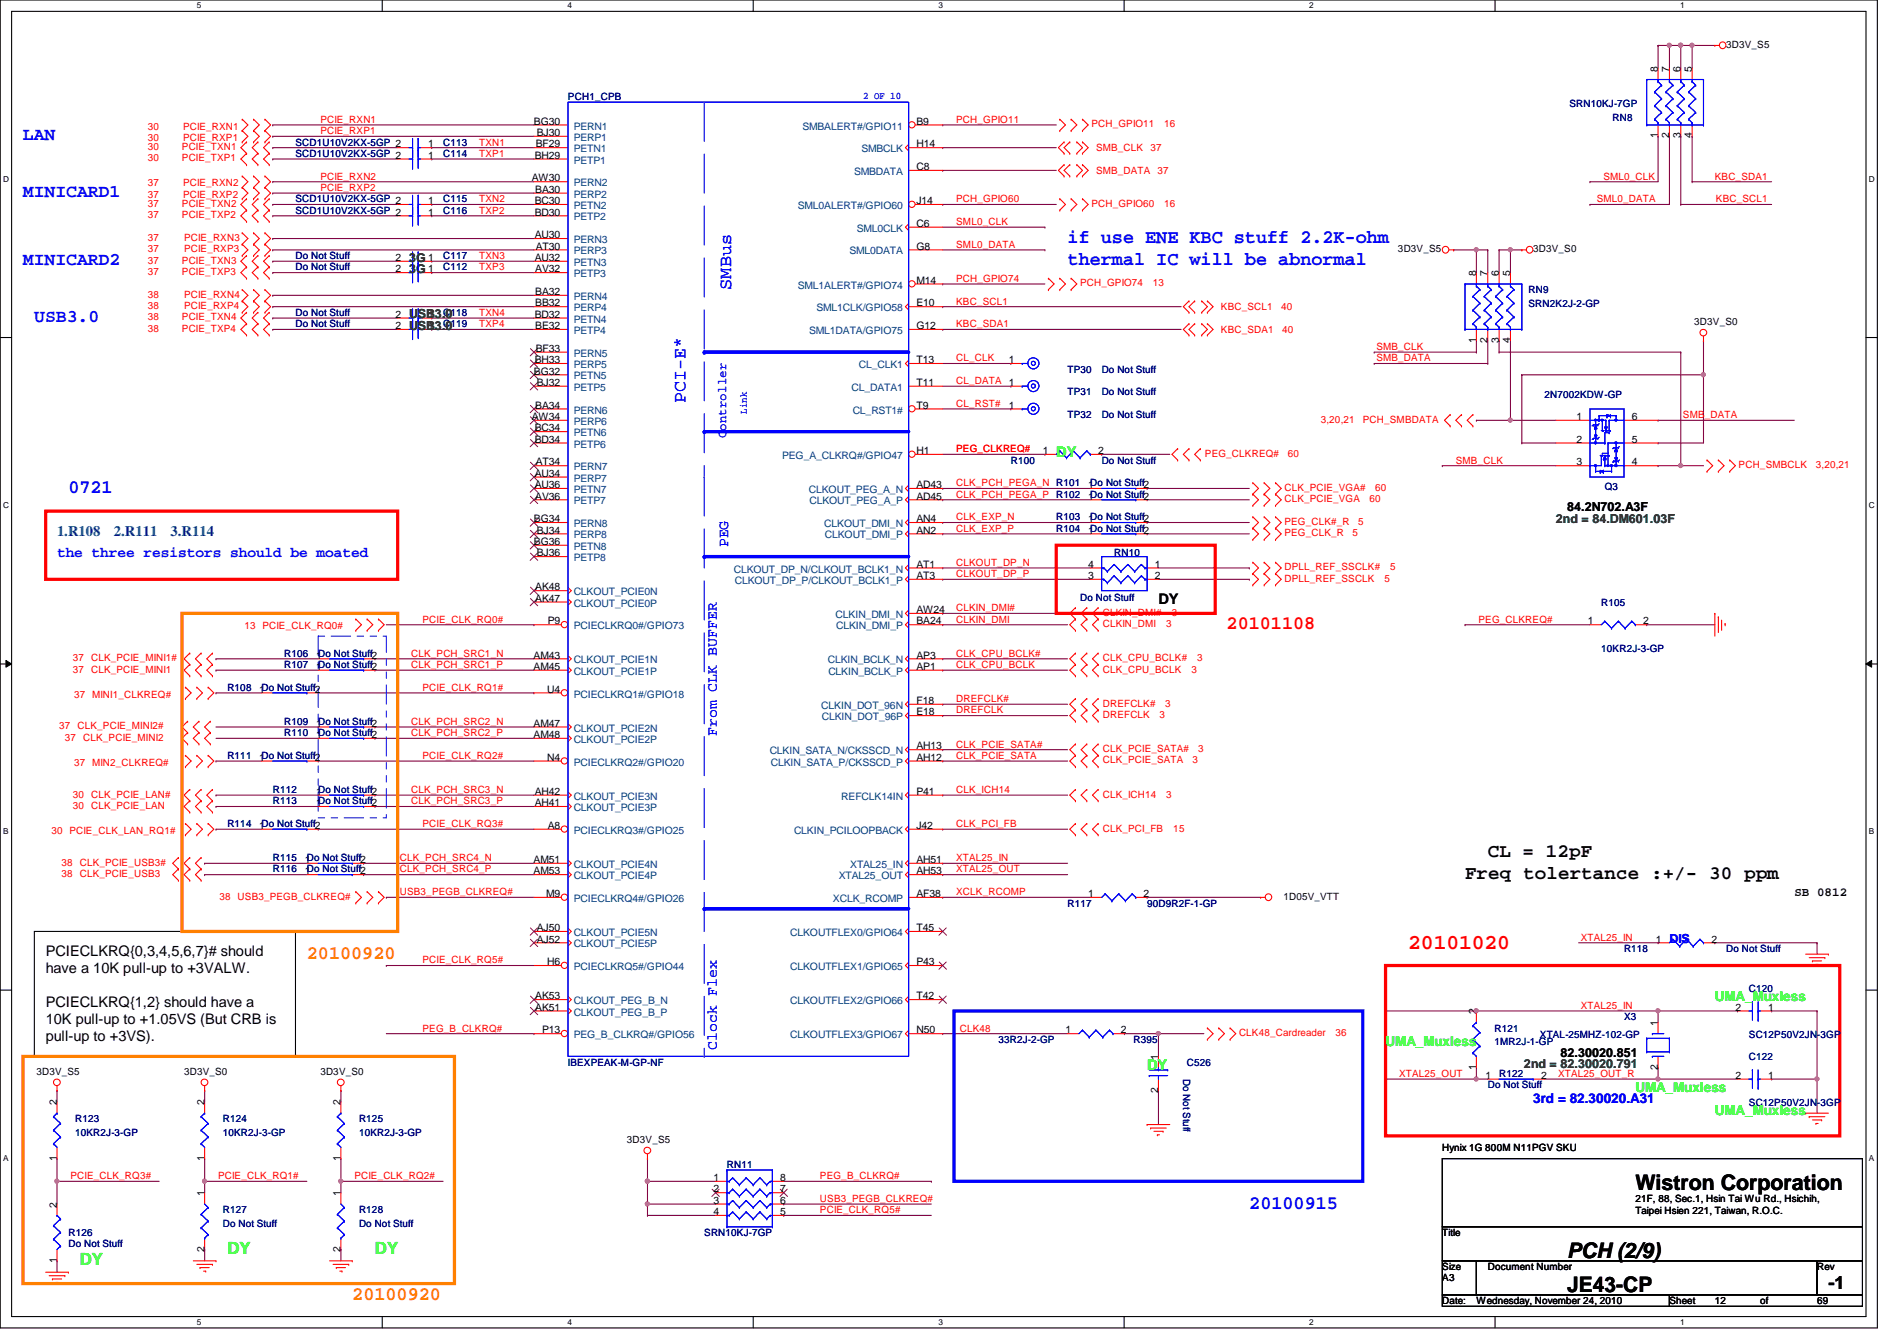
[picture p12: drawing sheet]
<svg xmlns="http://www.w3.org/2000/svg" width="297mm" height="210mm" viewBox="0 0 297 210" stroke-linecap="round" stroke-linejoin="round" font-family="sans-serif">
<defs><g id="words">
<text font-size="3.3" fill="#f00" x="220.5" y="148.5">20101020</text>
<g font-size="3.3">
<text x="256.1" y="186.3">Wistron Corporation</text>
<text x="245.4" y="196.8">PCH (2/9)</text>
<text x="245.4" y="202.3">JE43-CP</text>
</g>
<g font-size="3" fill="#00f">
<text x="167.2" y="38.1">if use ENE KBC stuff 2.2K-ohm</text>
<text x="167.2" y="41.4">thermal IC will be abnormal</text>
<text x="10.7" y="77.2">0721</text>
<text x="195.6" y="189.2">20100915</text>
</g>
<text font-size="3" fill="#f00" x="192.1" y="98.5">20101108</text>
<g font-size="3">
<text x="229.4" y="137.6">Freq tolertance :+/- 30 ppm</text>
<text x="233" y="134.1">CL = 12pF</text>
</g>
<g font-size="3" fill="#ff8000">
<text x="48" y="150.1">20100920</text>
<text x="55.2" y="203.4">20100920</text>
</g>
<g font-size="2.8" fill="#00f">
<text x="3.6" y="21.9">LAN</text>
<text x="3.6" y="30.8">MINICARD1</text>
<text x="3.6" y="41.5">MINICARD2</text>
<text x="114.5" y="45.3" transform="rotate(-90 114.5 45.3)">SMBus</text>
<text x="5.4" y="50.4">USB3.0</text>
<text x="107.4" y="63.1" transform="rotate(-90 107.4 63.1)">PCI-E*</text>
</g>
<text font-size="2.8" x="286.3" y="201.8">-1</text>
<g font-size="2.6" fill="#0f0">
<text x="12.5" y="198">DY</text>
<text x="35.6" y="196.2">DY</text>
<text x="58.7" y="196.2">DY</text>
</g>
<g font-size="2.3" fill="#0f0">
<text x="165.4" y="71.5">DY</text>
<text x="179.6" y="167.5">DY</text>
</g>
<g font-size="2.3" fill="#004080">
<text x="8.9" y="83.9">1.R108</text>
<text x="17.8" y="83.9">2.R111</text>
<text x="26.7" y="83.9">3.R114</text>
</g>
<g font-size="2.3" fill="#00f">
<text x="8.9" y="87.2">the three resistors should be moated</text>
<text x="114" y="85.7" transform="rotate(-90 114 85.7)">PEG</text>
<text x="112.2" y="115.2" transform="rotate(-90 112.2 115.2)">From CLK BUFFER</text>
<text x="112.2" y="164.3" transform="rotate(-90 112.2 164.3)">Clock Flex</text>
</g>
<g font-size="2.3">
<text x="181.4" y="94.6">DY</text>
<text x="7.2" y="149.6">PCIECLKRQ{0,3,4,5,6,7}# should</text>
<text x="7.2" y="152.3">have a 10K pull-up to +3VALW.</text>
<text x="7.2" y="157.6">PCIECLKRQ{1,2} should have a</text>
<text x="7.2" y="160.3">10K pull-up to +1.05VS (But CRB is</text>
<text x="7.2" y="163">pull-up to +3VS).</text>
</g>
<g font-size="2.1" fill="#0f0">
<text x="268.5" y="156.7">UMA_Muxless</text>
<text x="217" y="163.8">UMA_Muxless</text>
<text x="256.1" y="170.9">UMA_Muxless</text>
<text x="268.5" y="174.5">UMA_Muxless</text>
</g>
<text font-size="2.1" fill="#00f" x="240.1" y="172.7">3rd = 82.30020.A31</text>
<g font-size="1.9" fill="#008000">
<text x="64" y="40.9">3G</text>
<text x="64" y="42.7">3G</text>
<text x="64" y="49.8">USB3.0</text>
<text x="64" y="51.6">USB3.0</text>
<text x="243.6" y="81.8">2nd = 84.DM601.03F</text>
<text x="238.6" y="167.2">2nd = 82.30020.791</text>
</g>
<g font-size="1.9" fill="#00f">
<text x="113.7" y="68.6" transform="rotate(-90 113.7 68.6)">Controller</text>
<text x="261.4" y="147.6">DIS</text>
</g>
<g font-size="1.9">
<text x="245.4" y="80.1">84.2N702.A3F</text>
<text x="281" y="140.3">SB 0812</text>
<text x="244.3" y="165.4">82.30020.851</text>
</g>
<g font-size="1.6">
<text x="259.6" y="11.2" transform="rotate(-90 259.6 11.2)">8</text>
<text x="261.4" y="11.2" transform="rotate(-90 261.4 11.2)">7</text>
<text x="263.1" y="11.2" transform="rotate(-90 263.1 11.2)">6</text>
<text x="264.9" y="11.2" transform="rotate(-90 264.9 11.2)">5</text>
<text x="270.3" y="7.5">3D3V_S5</text>
<text x="67.1" y="23.1">1</text>
<text x="83.6" y="19.5">BG30</text>
<text x="83.9" y="23.1">BF29</text>
<text x="84.1" y="21.3">BJ30</text>
<text x="143.5" y="19.5">B9</text>
<text x="143.5" y="23.1">H14</text>
<text x="259.6" y="21.7" transform="rotate(-90 259.6 21.7)">1</text>
<text x="261.4" y="21.7" transform="rotate(-90 261.4 21.7)">2</text>
<text x="263.1" y="21.7" transform="rotate(-90 263.1 21.7)">3</text>
<text x="264.9" y="21.7" transform="rotate(-90 264.9 21.7)">4</text>
<text x="67.1" y="24.8">1</text>
<text x="83.3" y="28.4">AW30</text>
<text x="83.7" y="24.8">BH29</text>
<text x="143.5" y="26.6">C8</text>
<text x="67.1" y="33.7">1</text>
<text x="67.1" y="32">1</text>
<text x="83.7" y="32">BC30</text>
<text x="83.7" y="33.7">BD30</text>
<text x="83.8" y="30.2">BA30</text>
<text x="143.5" y="35.5">C6</text>
<text x="143.5" y="32">J14</text>
<text x="61.9" y="40.9">2</text>
<text x="67.1" y="40.9">1</text>
<text x="83.7" y="37.3">AU30</text>
<text x="83.7" y="40.9">AU32</text>
<text x="83.9" y="39.1">AT30</text>
<text x="143.5" y="39.1">G8</text>
<text x="218.9" y="39.5">3D3V_S5</text>
<text x="240.1" y="39.5">3D3V_S0</text>
<text x="61.9" y="42.6">2</text>
<text x="67.1" y="42.6">1</text>
<text x="83.8" y="46.2">BA32</text>
<text x="83.8" y="48">BB32</text>
<text x="83.8" y="42.6">AV32</text>
<text x="143.5" y="44.4">M14</text>
<text x="143.5" y="48">E10</text>
<text x="231.1" y="43.2" transform="rotate(-90 231.1 43.2)">8</text>
<text x="232.9" y="43.2" transform="rotate(-90 232.9 43.2)">7</text>
<text x="234.7" y="43.2" transform="rotate(-90 234.7 43.2)">6</text>
<text x="236.5" y="43.2" transform="rotate(-90 236.5 43.2)">5</text>
<text x="61.9" y="49.7">2</text>
<text x="61.9" y="51.5">2</text>
<text x="67.1" y="49.7">1</text>
<text x="67.1" y="51.5">1</text>
<text x="83.7" y="49.7">BD32</text>
<text x="83.8" y="51.5">BE32</text>
<text x="143.5" y="51.5">G12</text>
<text x="231.1" y="53.7" transform="rotate(-90 231.1 53.7)">1</text>
<text x="232.9" y="53.7" transform="rotate(-90 232.9 53.7)">2</text>
<text x="234.7" y="53.7" transform="rotate(-90 234.7 53.7)">3</text>
<text x="236.5" y="53.7" transform="rotate(-90 236.5 53.7)">4</text>
<text x="265.3" y="50.9">3D3V_S0</text>
<text x="83.6" y="58.6">BG32</text>
<text x="83.7" y="56.9">BH33</text>
<text x="83.9" y="55.1">BF33</text>
<text x="143.5" y="56.9">T13</text>
<text x="157.9" y="56.9">1</text>
<text x="83.3" y="65.7">AW34</text>
<text x="83.8" y="64">BA34</text>
<text x="84.1" y="60.4">BJ32</text>
<text x="143.5" y="60.4">T11</text>
<text x="143.5" y="64">T9</text>
<text x="157.9" y="64">1</text>
<text x="246.8" y="65.7">1</text>
<text x="255.5" y="65.7">6</text>
<text x="83.7" y="67.5">BC34</text>
<text x="83.7" y="69.3">BD34</text>
<text x="143.5" y="71.1">H1</text>
<text x="163.3" y="71.1">1</text>
<text x="172" y="71.1">2</text>
<text x="246.8" y="69.3">2</text>
<text x="255.5" y="69.3">5</text>
<text x="83.7" y="74.6">AU34</text>
<text x="83.7" y="76.4">AU36</text>
<text x="83.9" y="72.9">AT34</text>
<text x="143.5" y="76.4">AD43</text>
<text x="170.4" y="76.4">1Do Not Stuff2</text>
<text x="246.8" y="72.9">3</text>
<text x="255.5" y="72.9">4</text>
<text x="83.6" y="81.7">BG34</text>
<text x="83.8" y="78.2">AV36</text>
<text x="84.1" y="83.5">BJ34</text>
<text x="143.5" y="78.2">AD45</text>
<text x="143.5" y="81.7">AN4</text>
<text x="143.5" y="83.5">AN2</text>
<text x="170.4" y="81.7">1Do Not Stuff2</text>
<text x="170.4" y="83.5">1Do Not Stuff2</text>
<text x="170.4" y="78.2">1Do Not Stuff2</text>
<text x="83.6" y="85.3">BG36</text>
<text x="84.1" y="87.1">BJ36</text>
<text x="143.5" y="88.9">AT1</text>
<text x="170.4" y="88.9">4</text>
<text x="180.8" y="88.9">1</text>
<text x="83.8" y="92.4">AK48</text>
<text x="83.8" y="94.2">AK47</text>
<text x="143.5" y="96">AW24</text>
<text x="143.5" y="90.6">AT3</text>
<text x="170.4" y="90.6">3</text>
<text x="180.8" y="90.6">2</text>
<text x="85.8" y="97.7">P9</text>
<text x="143.5" y="97.7">BA24</text>
<text x="248.6" y="97.7">1</text>
<text x="257.3" y="97.7">2</text>
<text x="49.5" y="103.1">1Do Not Stuff2</text>
<text x="49.5" y="104.9">1Do Not Stuff2</text>
<text x="83.6" y="103.1">AM43</text>
<text x="83.6" y="104.9">AM45</text>
<text x="143.5" y="103.1">AP3</text>
<text x="143.5" y="104.9">AP1</text>
<text x="40.6" y="108.4">1Do Not Stuff2</text>
<text x="49.5" y="113.7">1Do Not Stuff2</text>
<text x="83.6" y="113.7">AM47</text>
<text x="85.7" y="108.4">U4</text>
<text x="143.5" y="110.2">F18</text>
<text x="143.5" y="112">E18</text>
<text x="40.6" y="119.1">1Do Not Stuff2</text>
<text x="49.5" y="115.5">1Do Not Stuff2</text>
<text x="83.6" y="115.5">AM48</text>
<text x="85.7" y="119.1">N4</text>
<text x="143.5" y="117.3">AH13</text>
<text x="143.5" y="119.1">AH12</text>
<text x="49.5" y="124.4">1Do Not Stuff2</text>
<text x="83.7" y="124.4">AH42</text>
<text x="143.5" y="124.4">P41</text>
<text x="40.6" y="129.8">1Do Not Stuff2</text>
<text x="49.5" y="126.2">1Do Not Stuff2</text>
<text x="83.7" y="126.2">AH41</text>
<text x="85.8" y="129.8">A8</text>
<text x="143.5" y="129.8">J42</text>
<text x="47.7" y="136.9">1Do Not Stuff2</text>
<text x="47.7" y="135.1">1Do Not Stuff2</text>
<text x="83.6" y="135.1">AM51</text>
<text x="83.6" y="136.9">AM53</text>
<text x="143.5" y="135.1">AH51</text>
<text x="143.5" y="136.9">AH53</text>
<text x="85.5" y="140.4">M9</text>
<text x="143.5" y="140.4">AF38</text>
<text x="170.4" y="140.4">1</text>
<text x="179.1" y="140.4">2</text>
<text x="201" y="140.8">1D05V_VTT</text>
<text x="84.1" y="145.8">AJ50</text>
<text x="84.1" y="147.5">AJ52</text>
<text x="143.5" y="145.8">T45</text>
<text x="259.3" y="147.5">1</text>
<text x="268" y="147.5">2</text>
<text x="85.7" y="151.1">H6</text>
<text x="143.5" y="151.1">P43</text>
<text x="83.8" y="158.2">AK51</text>
<text x="83.8" y="156.4">AK53</text>
<text x="84.9" y="161.8">P13</text>
<text x="143.5" y="156.4">T42</text>
<text x="143.5" y="161.8">N50</text>
<text x="166.8" y="161.8">1</text>
<text x="175.5" y="161.8">2</text>
<text x="231.1" y="158.8" transform="rotate(-90 231.1 158.8)">2</text>
<text x="259.6" y="160.6" transform="rotate(-90 259.6 160.6)">1</text>
<text x="271.7" y="158.2">2</text>
<text x="276.9" y="158.2">1</text>
<text x="181.4" y="165.9" transform="rotate(-90 181.4 165.9)">1</text>
<text x="231.1" y="167.5" transform="rotate(-90 231.1 167.5)">1</text>
<text x="259.6" y="167.5" transform="rotate(-90 259.6 167.5)">2</text>
<text x="5.7" y="168.2">3D3V_S5</text>
<text x="8.9" y="173" transform="rotate(-90 8.9 173)">2</text>
<text x="28.8" y="168.2">3D3V_S0</text>
<text x="32" y="173" transform="rotate(-90 32 173)">2</text>
<text x="50.2" y="168.2">3D3V_S0</text>
<text x="53.3" y="173" transform="rotate(-90 53.3 173)">2</text>
<text x="181.4" y="171" transform="rotate(-90 181.4 171)">2</text>
<text x="232.6" y="168.9">1</text>
<text x="241.3" y="168.9">2</text>
<text x="271.7" y="168.9">2</text>
<text x="276.9" y="168.9">1</text>
<text x="98.2" y="178.9">3D3V_S5</text>
<text x="8.9" y="181.7" transform="rotate(-90 8.9 181.7)">1</text>
<text x="32" y="181.7" transform="rotate(-90 32 181.7)">1</text>
<text x="53.3" y="181.7" transform="rotate(-90 53.3 181.7)">1</text>
<text x="111.7" y="184.9">1</text>
<text x="122.2" y="184.9">8</text>
<text x="225.8" y="180.1">Hynix 1G 800M N11PGV SKU</text>
<text x="8.9" y="189" transform="rotate(-90 8.9 189)">2</text>
<text x="32" y="187.2" transform="rotate(-90 32 187.2)">1</text>
<text x="53.3" y="187.2" transform="rotate(-90 53.3 187.2)">1</text>
<text x="111.7" y="186.6">2</text>
<text x="111.7" y="188.4">3</text>
<text x="111.7" y="190.2">4</text>
<text x="122.2" y="190.2">5</text>
<text x="122.2" y="188.4">6</text>
<text x="122.2" y="186.6">7</text>
<text x="256.1" y="188.1">21F, 88, Sec.1, Hsin Tai Wu Rd., Hsichih,</text>
<text x="256.1" y="189.9">Taipei Hsien 221, Taiwan, R.O.C.</text>
<text x="8.9" y="197.7" transform="rotate(-90 8.9 197.7)">1</text>
<text x="32" y="195.9" transform="rotate(-90 32 195.9)">2</text>
<text x="53.3" y="195.9" transform="rotate(-90 53.3 195.9)">2</text>
<text x="225.8" y="193.5">Title</text>
<text x="225.8" y="198.8">Size</text>
<text x="225.8" y="200.6">A3</text>
<text x="233" y="198.8">Document Number</text>
<text x="284.5" y="198.8">Rev</text>
<text x="225.8" y="204.1">Date:</text>
<text x="231.2" y="204.1">Wednesday, November 24, 2010</text>
<text x="261.4" y="204.1">Sheet</text>
<text x="268.5" y="204.1">12</text>
<text x="275.6" y="204.1">of</text>
<text x="284.5" y="204.1">69</text>
</g>
<g font-size="1.6" fill="#000080">
<text x="88.9" y="15.7">PCH1_CPB</text>
<text x="245.7" y="16.7">SRN10KJ-7GP</text>
<text x="46.3" y="22.8">SCD1U10V2KX-5GP 2</text>
<text x="69.4" y="22.8">C113</text>
<text x="252.5" y="18.9">RN8</text>
<text x="46.3" y="24.6">SCD1U10V2KX-5GP 2</text>
<text x="69.4" y="24.6">C114</text>
<text x="46.3" y="33.4">SCD1U10V2KX-5GP 2</text>
<text x="46.3" y="31.7">SCD1U10V2KX-5GP 2</text>
<text x="69.4" y="33.4">C116</text>
<text x="69.4" y="31.7">C115</text>
<text x="46.3" y="40.6">Do Not Stuff</text>
<text x="69.4" y="40.6">C117</text>
<text x="46.3" y="42.3">Do Not Stuff</text>
<text x="69.4" y="42.3">C112</text>
<text x="239.3" y="45.9">RN9</text>
<text x="46.3" y="49.4">Do Not Stuff</text>
<text x="46.3" y="51.2">Do Not Stuff</text>
<text x="69.4" y="49.4">C118</text>
<text x="69.4" y="51.2">C119</text>
<text x="239.3" y="48">SRN2K2J-2-GP</text>
<text x="167.2" y="58.3">TP30</text>
<text x="172.5" y="58.3">Do Not Stuff</text>
<text x="167.2" y="61.9">TP31</text>
<text x="167.2" y="65.4">TP32</text>
<text x="172.5" y="61.9">Do Not Stuff</text>
<text x="172.5" y="65.4">Do Not Stuff</text>
<text x="241.8" y="62.2">2N7002KDW-GP</text>
<text x="158.3" y="72.6">R100</text>
<text x="165.4" y="77.9">R102</text>
<text x="172.5" y="72.6">Do Not Stuff</text>
<text x="251.3" y="76.7">Q3</text>
<text x="165.4" y="81.4">R103</text>
<text x="165.4" y="83.2">R104</text>
<text x="174.5" y="87">RN10</text>
<text x="169.1" y="94.1">Do Not Stuff</text>
<text x="250.7" y="94.8">R105</text>
<text x="44.5" y="102.8">R106</text>
<text x="44.5" y="104.6">R107</text>
<text x="250.7" y="102.1">10KR2J-3-GP</text>
<text x="35.6" y="108.1">R108</text>
<text x="44.5" y="113.5">R109</text>
<text x="35.6" y="118.8">R111</text>
<text x="44.5" y="115.2">R110</text>
<text x="42.7" y="125.9">R113</text>
<text x="42.7" y="124.1">R112</text>
<text x="35.6" y="129.5">R114</text>
<text x="42.7" y="136.6">R116</text>
<text x="42.7" y="134.8">R115</text>
<text x="167.2" y="141.9">R117</text>
<text x="179.6" y="141.9">90D9R2F-1-GP</text>
<text x="254.3" y="149">R118</text>
<text x="270.3" y="149">Do Not Stuff</text>
<text x="273.9" y="155.2">C120</text>
<text x="234" y="161.5">R121</text>
<text x="254.3" y="159.7">X3</text>
<text x="88.9" y="166.8">IBEXPEAK-M-GP-NF</text>
<text x="156.3" y="163.2">33R2J-2-GP</text>
<text x="177.5" y="163.2">R395</text>
<text x="185.8" y="166.8">C526</text>
<text x="234" y="163.6">1MR2J-1-GP</text>
<text x="241.1" y="162.5">XTAL-25MHZ-102-GP</text>
<text x="273.9" y="162.5">SC12P50V2JN-3GP</text>
<text x="273.9" y="165.9">C122</text>
<text x="185.2" y="168.9" transform="rotate(90 185.2 168.9)">Do Not Stuff</text>
<text x="233" y="170.3">Do Not Stuff</text>
<text x="234.7" y="168.6">R122</text>
<text x="273.9" y="173.2">SC12P50V2JN-3GP</text>
<text x="11.8" y="175.7">R123</text>
<text x="11.8" y="177.8">10KR2J-3-GP</text>
<text x="34.9" y="175.7">R124</text>
<text x="34.9" y="177.8">10KR2J-3-GP</text>
<text x="56.2" y="175.7">R125</text>
<text x="56.2" y="177.8">10KR2J-3-GP</text>
<text x="113.8" y="182.8">RN11</text>
<text x="34.9" y="189.9">R127</text>
<text x="56.2" y="189.9">R128</text>
<text x="10.7" y="193.5">R126</text>
<text x="10.7" y="195.2">Do Not Stuff</text>
<text x="34.9" y="192">Do Not Stuff</text>
<text x="56.2" y="192">Do Not Stuff</text>
<text x="110.3" y="193.5">SRN10KJ-7GP</text>
</g>
<g font-size="1.6" fill="#00f">
<text x="135.2" y="15.5">2 OF 10</text>
<text x="117" y="64.7" transform="rotate(-90 117 64.7)">Link</text>
</g>
<g font-size="1.6" fill="#f00">
<text x="23.2" y="22.1">30</text>
<text x="23.2" y="20.3">30</text>
<text x="23.2" y="23.5">30</text>
<text x="28.5" y="23.5">PCIE_TXN1</text>
<text x="28.7" y="22.1">PCIE_RXP1</text>
<text x="28.7" y="20.3">PCIE_RXN1</text>
<text x="50.2" y="19.2">PCIE_RXN1</text>
<text x="50.2" y="21">PCIE_RXP1</text>
<text x="75.1" y="22.8">TXN1</text>
<text x="149.7" y="19.2">PCH_GPIO11</text>
<text x="170.9" y="19.9">PCH_GPIO11</text>
<text x="171.6" y="23.7">SMB_CLK</text>
<text x="180.2" y="23.7">37</text>
<text x="182.3" y="19.9">16</text>
<text x="23.2" y="29.2">37</text>
<text x="23.2" y="25.3">30</text>
<text x="28.5" y="25.3">PCIE_TXP1</text>
<text x="28.7" y="29.2">PCIE_RXN2</text>
<text x="50.2" y="28.1">PCIE_RXN2</text>
<text x="50.2" y="29.9">PCIE_RXP2</text>
<text x="75.1" y="24.6">TXP1</text>
<text x="171.6" y="27.2">SMB_DATA 37</text>
<text x="251.1" y="28.1">SML0_CLK</text>
<text x="268.5" y="28.1">KBC_SDA1</text>
<text x="23.2" y="30.9">37</text>
<text x="23.2" y="32.4">37</text>
<text x="23.2" y="34.2">37</text>
<text x="28.5" y="32.4">PCIE_TXN2</text>
<text x="28.5" y="34.2">PCIE_TXP2</text>
<text x="28.7" y="30.9">PCIE_RXP2</text>
<text x="75.1" y="33.4">TXP2</text>
<text x="75.1" y="31.7">TXN2</text>
<text x="149.7" y="31.7">PCH_GPIO60</text>
<text x="149.7" y="35.2">SML0_CLK</text>
<text x="170.9" y="32.4">PCH_GPIO60</text>
<text x="182.3" y="32.4">16</text>
<text x="250" y="31.7">SML0_DATA</text>
<text x="268.7" y="31.7">KBC_SCL1</text>
<text x="23.2" y="37.7">37</text>
<text x="23.2" y="39.5">37</text>
<text x="23.2" y="41.3">37</text>
<text x="28.5" y="41.3">PCIE_TXN3</text>
<text x="28.8" y="37.7">PCIE_RXN3</text>
<text x="28.8" y="39.5">PCIE_RXP3</text>
<text x="75.1" y="40.6">TXN3</text>
<text x="149.7" y="38.8">SML0_DATA</text>
<text x="23.2" y="46.6">38</text>
<text x="23.2" y="43.1">37</text>
<text x="28.5" y="43.1">PCIE_TXP3</text>
<text x="28.8" y="46.6">PCIE_RXN4</text>
<text x="75.1" y="42.3">TXP3</text>
<text x="149.7" y="44.1">PCH_GPIO74</text>
<text x="149.7" y="47.7">KBC_SCL1</text>
<text x="169.1" y="44.8">PCH_GPIO74</text>
<text x="180.5" y="44.8">13</text>
<text x="23.2" y="48.4">38</text>
<text x="23.2" y="50.2">38</text>
<text x="23.2" y="51.9">38</text>
<text x="28.5" y="50.2">PCIE_TXN4</text>
<text x="28.5" y="51.9">PCIE_TXP4</text>
<text x="28.8" y="48.4">PCIE_RXP4</text>
<text x="75.1" y="51.2">TXP4</text>
<text x="75.1" y="49.4">TXN4</text>
<text x="149.7" y="51.2">KBC_SDA1</text>
<text x="191.2" y="48.6">KBC_SCL1</text>
<text x="191.2" y="52.1">KBC_SDA1</text>
<text x="200.6" y="48.6">40</text>
<text x="200.8" y="52.1">40</text>
<text x="149.7" y="56.6">CL_CLK</text>
<text x="215.5" y="56.6">SMB_DATA</text>
<text x="215.5" y="54.8">SMB_CLK</text>
<text x="149.7" y="60.1">CL_DATA 1</text>
<text x="149.7" y="63.7">CL_RST#</text>
<text x="263.5" y="65.4">SMB_DATA</text>
<text x="149.7" y="70.8">PEG_CLKREQ#</text>
<text x="188.7" y="71.5">PEG_CLKREQ#</text>
<text x="201.7" y="71.5">60</text>
<text x="206.8" y="66.2">3,20,21</text>
<text x="213.4" y="66.2">PCH_SMBDATA</text>
<text x="149.7" y="76.1">CLK_PCH_PEGA_N R101</text>
<text x="149.7" y="77.9">CLK_PCH_PEGA_P</text>
<text x="201.1" y="76.8">CLK_PCIE_VGA#</text>
<text x="215.3" y="76.8">60</text>
<text x="228" y="72.6">SMB_CLK</text>
<text x="272.2" y="73.3">PCH_SMBCLK</text>
<text x="284.3" y="73.3">3,20,21</text>
<text x="149.7" y="81.4">CLK_EXP_N</text>
<text x="149.7" y="83.2">CLK_EXP_P</text>
<text x="201.1" y="78.6">CLK_PCIE_VGA</text>
<text x="201.1" y="82.2">PEG_CLK#_R</text>
<text x="201.1" y="83.9">PEG_CLK_R</text>
<text x="211.8" y="83.9">5</text>
<text x="212.7" y="82.2">5</text>
<text x="214.5" y="78.6">60</text>
<text x="149.7" y="88.6">CLKOUT_DP_N</text>
<text x="201.1" y="89.3">DPLL_REF_SSCLK#</text>
<text x="217.7" y="89.3">5</text>
<text x="149.7" y="95.7">CLKIN_DMI#</text>
<text x="149.7" y="90.3">CLKOUT_DP_P</text>
<text x="201.1" y="91.1">DPLL_REF_SSCLK</text>
<text x="216.8" y="91.1">5</text>
<text x="38.3" y="98.5">13 PCIE_CLK_RQ0#</text>
<text x="66.2" y="97.5">PCIE_CLK_RQ0#</text>
<text x="149.7" y="97.5">CLKIN_DMI</text>
<text x="172.7" y="98.2">CLKIN_DMI</text>
<text x="172.7" y="96.4">CLKIN_DMI#</text>
<text x="182.6" y="98.2">3</text>
<text x="183.5" y="96.4">3</text>
<text x="231.5" y="97.5">PEG_CLKREQ#</text>
<text x="11.4" y="103.5">37 CLK_PCIE_MINI1#</text>
<text x="11.4" y="105.3">37 CLK_PCIE_MINI1</text>
<text x="64.4" y="102.8">CLK_PCH_SRC1_N</text>
<text x="64.4" y="104.6">CLK_PCH_SRC1_P</text>
<text x="149.7" y="104.6">CLK_CPU_BCLK</text>
<text x="149.7" y="102.8">CLK_CPU_BCLK#</text>
<text x="172.7" y="105.3">CLK_CPU_BCLK</text>
<text x="172.7" y="103.5">CLK_CPU_BCLK#</text>
<text x="186.6" y="105.3">3</text>
<text x="187.4" y="103.5">3</text>
<text x="11.6" y="109.2">37 MINI1_CLKREQ#</text>
<text x="64.4" y="113.5">CLK_PCH_SRC2_N</text>
<text x="66.2" y="108.1">PCIE_CLK_RQ1#</text>
<text x="149.7" y="111.7">DREFCLK</text>
<text x="149.7" y="109.9">DREFCLK#</text>
<text x="172.7" y="112.4">DREFCLK</text>
<text x="172.7" y="110.6">DREFCLK#</text>
<text x="181.6" y="112.4">3</text>
<text x="182.5" y="110.6">3</text>
<text x="9.3" y="114.2">37</text>
<text x="10.2" y="116">37</text>
<text x="11.6" y="119.8">37 MIN2_CLKREQ#</text>
<text x="12.1" y="114.2">CLK_PCIE_MINI2#</text>
<text x="13" y="116">CLK_PCIE_MINI2</text>
<text x="64.4" y="115.2">CLK_PCH_SRC2_P</text>
<text x="66.2" y="118.8">PCIE_CLK_RQ2#</text>
<text x="149.7" y="118.8">CLK_PCIE_SATA</text>
<text x="149.7" y="117">CLK_PCIE_SATA#</text>
<text x="172.7" y="119.5">CLK_PCIE_SATA</text>
<text x="172.7" y="117.7">CLK_PCIE_SATA#</text>
<text x="186.7" y="119.5">3</text>
<text x="187.6" y="117.7">3</text>
<text x="11.4" y="124.8">30 CLK_PCIE_LAN#</text>
<text x="64.4" y="124.1">CLK_PCH_SRC3_N</text>
<text x="64.4" y="125.9">CLK_PCH_SRC3_P</text>
<text x="149.7" y="124.1">CLK_ICH14</text>
<text x="172.7" y="124.8">CLK_ICH14</text>
<text x="182.6" y="124.8">3</text>
<text x="8" y="130.5">30 PCIE_CLK_LAN_RQ1#</text>
<text x="11.4" y="126.6">30 CLK_PCIE_LAN</text>
<text x="66.2" y="129.5">PCIE_CLK_RQ3#</text>
<text x="149.7" y="129.5">CLK_PCI_FB</text>
<text x="172.7" y="130.2">CLK_PCI_FB</text>
<text x="183.7" y="130.2">15</text>
<text x="9.6" y="135.5">38 CLK_PCIE_USB3#</text>
<text x="9.6" y="137.3">38 CLK_PCIE_USB3</text>
<text x="62.6" y="134.8">CLK_PCH_SRC4_N</text>
<text x="62.6" y="136.6">CLK_PCH_SRC4_P</text>
<text x="149.7" y="134.8">XTAL25_IN</text>
<text x="149.7" y="136.6">XTAL25_OUT</text>
<text x="34.4" y="140.8">38 USB3_PEGB_CLKREQ#</text>
<text x="62.6" y="140.1">USB3_PEGB_CLKREQ#</text>
<text x="149.7" y="140.1">XCLK_RCOMP</text>
<text x="247.5" y="147.2">XTAL25_IN</text>
<text x="66.2" y="150.8">PCIE_CLK_RQ5#</text>
<text x="66.2" y="161.5">PEG_B_CLKRQ#</text>
<text x="150.3" y="161.5">CLK48</text>
<text x="247.5" y="157.9">XTAL25_IN</text>
<text x="194" y="162.2">CLK48_Cardreader</text>
<text x="209.1" y="162.2">36</text>
<text x="219.1" y="168.6">XTAL25_OUT</text>
<text x="244" y="168.6">XTAL25_OUT_R</text>
<text x="11" y="184.6">PCIE_CLK_RQ3#</text>
<text x="34.2" y="184.6">PCIE_CLK_RQ1#</text>
<text x="55.5" y="184.6">PCIE_CLK_RQ2#</text>
<text x="128.4" y="184.6">PEG_B_CLKRQ#</text>
<text x="128.4" y="188.1">USB3_PEGB_CLKREQ#</text>
<text x="128.4" y="189.9">PCIE_CLK_RQ5#</text>
</g>
<g font-size="1.6" fill="#004080">
<text x="89.8" y="20.3">PERN1</text>
<text x="89.8" y="22.1">PERP1</text>
<text x="89.8" y="23.8">PETN1</text>
<text x="125.6" y="20.3">SMBALERT#/GPIO11</text>
<text x="134.9" y="23.8">SMBCLK</text>
<text x="89.8" y="29.2">PERN2</text>
<text x="89.8" y="25.6">PETP1</text>
<text x="133.7" y="27.4">SMBDATA</text>
<text x="89.8" y="30.9">PERP2</text>
<text x="89.8" y="32.7">PETN2</text>
<text x="89.8" y="34.5">PETP2</text>
<text x="124.9" y="32.7">SML0ALERT#/GPIO60</text>
<text x="89.8" y="38.1">PERN3</text>
<text x="89.8" y="39.8">PERP3</text>
<text x="89.8" y="41.6">PETN3</text>
<text x="133" y="39.8">SML0DATA</text>
<text x="134.2" y="36.3">SML0CLK</text>
<text x="89.8" y="46.9">PERN4</text>
<text x="89.8" y="43.4">PETP3</text>
<text x="124.9" y="45.2">SML1ALERT#/GPIO74</text>
<text x="89.8" y="48.7">PERP4</text>
<text x="89.8" y="50.5">PETN4</text>
<text x="89.8" y="52.3">PETP4</text>
<text x="126.7" y="52.3">SML1DATA/GPIO75</text>
<text x="127.8" y="48.7">SML1CLK/GPIO58</text>
<text x="89.8" y="55.8">PERN5</text>
<text x="89.8" y="57.6">PERP5</text>
<text x="89.8" y="59.4">PETN5</text>
<text x="134.5" y="57.6">CL_CLK1</text>
<text x="89.8" y="64.7">PERN6</text>
<text x="89.8" y="61.2">PETP5</text>
<text x="133.3" y="61.2">CL_DATA1</text>
<text x="133.5" y="64.7">CL_RST1#</text>
<text x="89.8" y="66.5">PERP6</text>
<text x="89.8" y="68.3">PETN6</text>
<text x="89.8" y="70.1">PETP6</text>
<text x="122.5" y="71.8">PEG_A_CLKRQ#/GPIO47</text>
<text x="89.8" y="73.6">PERN7</text>
<text x="89.8" y="75.4">PERP7</text>
<text x="89.8" y="77.2">PETN7</text>
<text x="126.7" y="77.2">CLKOUT_PEG_A_N</text>
<text x="89.8" y="82.5">PERN8</text>
<text x="89.8" y="79">PETP7</text>
<text x="126.7" y="79">CLKOUT_PEG_A_P</text>
<text x="129.1" y="82.5">CLKOUT_DMI_N</text>
<text x="89.8" y="84.3">PERP8</text>
<text x="89.8" y="86.1">PETN8</text>
<text x="89.8" y="87.8">PETP8</text>
<text x="114.9" y="89.6">CLKOUT_DP_N/CLKOUT_BCLK1_N</text>
<text x="129.2" y="84.3">CLKOUT_DMI_P</text>
<text x="89.8" y="93.2">CLKOUT_PCIE0N</text>
<text x="89.8" y="95">CLKOUT_PCIE0P</text>
<text x="115.1" y="91.4">CLKOUT_DP_P/CLKOUT_BCLK1_P</text>
<text x="89.8" y="98.5">PCIECLKRQ0#/GPIO73</text>
<text x="130.8" y="96.7">CLKIN_DMI_N</text>
<text x="130.9" y="98.5">CLKIN_DMI_P</text>
<text x="89.8" y="103.8">CLKOUT_PCIE1N</text>
<text x="89.8" y="105.6">CLKOUT_PCIE1P</text>
<text x="129.6" y="103.8">CLKIN_BCLK_N</text>
<text x="129.7" y="105.6">CLKIN_BCLK_P</text>
<text x="89.8" y="109.2">PCIECLKRQ1#/GPIO18</text>
<text x="128.6" y="111">CLKIN_DOT_96N</text>
<text x="128.7" y="112.7">CLKIN_DOT_96P</text>
<text x="89.8" y="114.5">CLKOUT_PCIE2N</text>
<text x="89.8" y="116.3">CLKOUT_PCIE2P</text>
<text x="89.8" y="119.8">PCIECLKRQ2#/GPIO20</text>
<text x="120.5" y="118.1">CLKIN_SATA_N/CKSSCD_N</text>
<text x="120.7" y="119.8">CLKIN_SATA_P/CKSSCD_P</text>
<text x="89.8" y="125.2">CLKOUT_PCIE3N</text>
<text x="131.7" y="125.2">REFCLK14IN</text>
<text x="89.8" y="127">CLKOUT_PCIE3P</text>
<text x="89.8" y="130.5">PCIECLKRQ3#/GPIO25</text>
<text x="124.3" y="130.5">CLKIN_PCILOOPBACK</text>
<text x="89.8" y="135.8">CLKOUT_PCIE4N</text>
<text x="89.8" y="137.6">CLKOUT_PCIE4P</text>
<text x="131.4" y="137.6">XTAL25_OUT</text>
<text x="133.1" y="135.8">XTAL25_IN</text>
<text x="89.8" y="141.2">PCIECLKRQ4#/GPIO26</text>
<text x="130.4" y="141.2">XCLK_RCOMP</text>
<text x="89.8" y="146.5">CLKOUT_PCIE5N</text>
<text x="89.8" y="148.3">CLKOUT_PCIE5P</text>
<text x="123.7" y="146.5">CLKOUTFLEX0/GPIO64</text>
<text x="89.8" y="151.8">PCIECLKRQ5#/GPIO44</text>
<text x="123.7" y="151.8">CLKOUTFLEX1/GPIO65</text>
<text x="89.8" y="159">CLKOUT_PEG_B_P</text>
<text x="89.8" y="157.2">CLKOUT_PEG_B_N</text>
<text x="123.7" y="157.2">CLKOUTFLEX2/GPIO66</text>
<text x="89.8" y="162.5">PEG_B_CLKRQ#/GPIO56</text>
<text x="123.7" y="162.5">CLKOUTFLEX3/GPIO67</text>
</g>
<g font-size="1.3">
<text x="30.8" y="1.3">5</text>
<text x="88.9" y="1.3">4</text>
<text x="146.9" y="1.3">3</text>
<text x="205" y="1.3">2</text>
<text x="263.1" y="1.3">1</text>
<text x=".5" y="28.4">D</text>
<text x="292.6" y="28.4">D</text>
<text x=".5" y="79.5">C</text>
<text x="292.6" y="79.5">C</text>
<text x=".5" y="130.6">B</text>
<text x="292.6" y="130.6">B</text>
<text x=".5" y="181.7">A</text>
<text x="292.6" y="181.7">A</text>
<text x="30.8" y="207.4">5</text>
<text x="88.9" y="207.4">4</text>
<text x="146.9" y="207.4">3</text>
<text x="205" y="207.4">2</text>
<text x="263.1" y="207.4">1</text>
</g>
</g></defs>
<path d="M0 0h294v207.9h-294zM1.8 1.8h290.4v204.3h-290.4z" fill="none" stroke="#000" stroke-width=".17"/>
<g fill="#fff">
<path d="M30.8 .2h.7v1.4h-.7z"/>
<path d="M30.8 206.2h.7v1.4h-.7z"/>
</g>
<path d="M59.9 0v1.8M59.9 206.1v1.8" fill="none" stroke="#000" stroke-width=".17"/>
<g fill="#fff">
<path d="M88.9 .2h.6v1.4h-.6z"/>
<path d="M88.9 206.2h.6v1.4h-.6z"/>
</g>
<path d="M117.9 0v1.8M117.9 206.1v1.8" fill="none" stroke="#000" stroke-width=".17"/>
<g fill="#fff">
<path d="M146.9 .2h.7v1.4h-.7z"/>
<path d="M146.9 206.2h.7v1.4h-.7z"/>
</g>
<path d="M176 0v1.8M176 206.1v1.8" fill="none" stroke="#000" stroke-width=".17"/>
<g fill="#fff">
<path d="M205 .2h.7v1.4h-.7z"/>
<path d="M205 206.2h.7v1.4h-.7z"/>
</g>
<path d="M234.1 0v1.8M234.1 206.1v1.8" fill="none" stroke="#000" stroke-width=".17"/>
<g fill="#fff">
<path d="M263.1 .2h.7v1.4h-.7z"/>
<path d="M263.1 206.2h.7v1.4h-.7z"/>
<path d="M.5 27.3h.9v1.4h-.9z"/>
<path d="M292.6 27.3h.9v1.4h-.9z"/>
<path d="M.5 78.4h.9v1.4h-.9z"/>
<path d="M292.6 78.4h.9v1.4h-.9z"/>
</g>
<path d="M0 52.8h1.8M292.2 52.8h1.8" fill="none" stroke="#000" stroke-width=".17"/>
<g fill="#fff">
<path d="M.5 129.5h.8v1.4h-.8z"/>
<path d="M292.6 129.5h.9v1.4h-.9z"/>
</g>
<path d="M0 103.9h1.8M292.2 103.9h1.8" fill="none" stroke="#000" stroke-width=".17"/>
<path d="M.9 103.4l.9 .5-.9 .5zM292.2 103.9l.9-.5v1z" fill="#000"/>
<path d="M.9 103.4l.9 .5-.9 .5zM292.2 103.9l.9-.5v1z" fill="none" stroke="#000" stroke-width=".16"/>
<g fill="#fff">
<path d="M.5 180.5h.8v1.4h-.8z"/>
<path d="M292.6 180.5h.9v1.4h-.9z"/>
</g>
<path d="M0 155h1.8M292.2 155h1.8" fill="none" stroke="#000" stroke-width=".17"/>
<g fill="none" stroke="#800040" stroke-width=".17">
<path d="M42.7 19.6h.1M42.7 19.6h40.9M147.6 19.6h.1M147.6 19.6h17.8M42.7 32h.1M42.7 33.8h.1M42.7 28.4h.1M42.7 30.2h.1M42.7 23.1h.1M42.7 24.9h.1M42.7 21.3h.1M42.7 33.8h19.6"/>
<path d="M42.7 32h19.6M42.7 28.4h40.9M42.7 30.2h40.9M42.7 23.1h19.6M42.7 24.9h19.6M42.7 21.3h40.9M67.6 33.8h.1M67.6 32h.1M67.6 24.9h.1M67.6 23.1h.1M67.6 33.8h16M67.6 32h16"/>
<path d="M67.6 23.1h16M67.6 24.9h16M147.6 26.7h.1M147.6 23.1h.1M147.6 32h.1M147.6 32h17.8M147.6 23.1h17.8M147.6 26.7h17.8M147.6 44.4h.1M147.6 48h.1M147.6 51.6h.1M147.6 44.4h16"/>
<path d="M147.6 48h37.4M147.6 51.6h37.4M147.6 71.1h16M163.6 71.1h.1M147.6 81.8h.1M147.6 83.6h.1M147.6 81.8h23.1M147.6 83.6h23.1M147.6 124.5h.1M147.6 129.8h.1M147.6 124.5h19.6M147.6 129.8h19.6"/>
<path d="M147.6 140.5h.1M147.6 140.5h23.1M179.6 140.5h.1M179.6 140.5h17.8M231.2 158.2h28.4M259.6 158.2h.1M259.6 158.2v1.8M284.5 158.2h.1M284.5 158.2v10.7h-7.1M259.6 167.1h.1M259.6 167.1v1.8M277.4 168.9h.1"/>
</g>
<circle cx="259.6" cy="158.2" r=".32" fill="#f0f"/>
<circle cx="259.6" cy="158.2" r=".32" fill="none" stroke="#f0f" stroke-width=".17"/>
<path d="M241.8 168.9h17.8M259.6 168.9h.1" fill="none" stroke="#800040" stroke-width=".17"/>
<circle cx="259.6" cy="168.9" r=".32" fill="#f0f"/>
<circle cx="259.6" cy="168.9" r=".32" fill="none" stroke="#f0f" stroke-width=".17"/>
<path d="M277.4 158.2h.1M277.4 158.2h7.1M284.5 168.9h.1M284.5 168.9v5.3" fill="none" stroke="#800040" stroke-width=".17"/>
<circle cx="284.5" cy="168.9" r=".32" fill="#f0f"/>
<circle cx="284.5" cy="168.9" r=".32" fill="none" stroke="#f0f" stroke-width=".17"/>
<path d="M238.3 58.7h.1M238.3 58.7v10.6M238.3 58.7h28.4M266.7 58.7h.1M266.7 58.7v10.6h-7.1M259.6 69.3h.1M263.2 72.9h.1M263.2 72.9h3.5M147.6 135.1h.1M147.6 136.9h.1M147.6 135.1h19.6M147.6 136.9h19.6" fill="none" stroke="#800040" stroke-width=".17"/>
<circle cx="266.7" cy="58.6" r=".32" fill="#f0f"/>
<circle cx="266.7" cy="58.6" r=".32" fill="none" stroke="#f0f" stroke-width=".17"/>
<path d="M263.2 55.1h.1M263.2 55.1v17.8M236.5 65.8h.1M236.5 65.8h7.1M259.6 65.8h.1M259.6 65.8h21.4" fill="none" stroke="#800040" stroke-width=".17"/>
<circle cx="263.2" cy="72.9" r=".32" fill="#f0f"/>
<circle cx="263.2" cy="72.9" r=".32" fill="none" stroke="#f0f" stroke-width=".17"/>
<path d="M265 7.1h.1M265 7.1h3.5M147.6 35.6h16M147.6 39.1h16M163.6 35.6h.1M163.6 39.1h.1M147.6 56.9h10.7M158.3 56.9h.1M147.6 60.5h10.7M147.6 64h10.7M158.3 60.5h.1M158.3 64h.1" fill="none" stroke="#800040" stroke-width=".17"/>
<circle cx="264.9" cy="7.1" r=".32" fill="#f0f"/>
<circle cx="264.9" cy="7.1" r=".32" fill="none" stroke="#f0f" stroke-width=".17"/>
<path d="M259.6 7.1h.1M259.6 7.1v3.6M261.4 7.1h.1M261.4 7.1v3.6" fill="none" stroke="#800040" stroke-width=".17"/>
<circle cx="261.4" cy="7.1" r=".32" fill="#f0f"/>
<circle cx="261.4" cy="7.1" r=".32" fill="none" stroke="#f0f" stroke-width=".17"/>
<path d="M259.6 7.1h.1M259.6 7.1h1.8M32 184.9h.1M32 184.9v1.8" fill="none" stroke="#800040" stroke-width=".17"/>
<circle cx="32" cy="184.9" r=".32" fill="#f0f"/>
<circle cx="32" cy="184.9" r=".32" fill="none" stroke="#f0f" stroke-width=".17"/>
<path d="M261.4 7.1h.1M261.4 7.1h1.8M263.2 7.1h.1M263.2 7.1v3.6M147.6 76.5h.1M147.6 78.2h.1M147.6 76.5h23.1M147.6 78.2h23.1M179.6 76.5h.1M179.6 78.2h.1M179.6 76.5h16M179.6 78.2h16" fill="none" stroke="#800040" stroke-width=".17"/>
<circle cx="263.2" cy="7.1" r=".32" fill="#f0f"/>
<circle cx="263.2" cy="7.1" r=".32" fill="none" stroke="#f0f" stroke-width=".17"/>
<path d="M263.2 7.1h.1M263.2 7.1h1.8M265 7.1h.1M265 7.1v3.6" fill="none" stroke="#800040" stroke-width=".17"/>
<circle cx="263.2" cy="7.1" r=".32" fill="#f0f"/>
<circle cx="263.2" cy="7.1" r=".32" fill="none" stroke="#f0f" stroke-width=".17"/>
<g fill="none" stroke="#800040" stroke-width=".17">
<path d="M172.5 71.1h.1M172.5 71.1h10.7M147.6 96h.1M147.6 97.8h.1M147.6 96h19.6M147.6 97.8h19.6M147.6 119.1h.1M147.6 117.3h.1M147.6 112h.1M147.6 110.2h.1M147.6 104.9h.1M147.6 103.1h.1"/>
<path d="M147.6 119.1h19.6M147.6 117.3h19.6M147.6 112h19.6M147.6 110.2h19.6M147.6 104.9h19.6M147.6 103.1h19.6M60.5 140.5h.1M60.5 151.1h.1M60.5 140.5h23.1M60.5 151.1h23.1M32 184.9h.1M32 195.6h.1"/>
<path d="M32 184.9h16M32 195.6v1.8M101.4 181.4h.1M101.4 188.5h.1M101.4 188.5h10.7M101.4 181.4v3.5M122.7 188.5h.1M122.7 190.2h.1M122.7 188.5h23.1M122.7 190.2h23.1"/>
</g>
<circle cx="101.4" cy="188.4" r=".32" fill="#f0f"/>
<circle cx="101.4" cy="188.4" r=".32" fill="none" stroke="#f0f" stroke-width=".17"/>
<path d="M101.4 188.5h.1M101.4 184.9h.1M101.4 188.5v1.7M101.4 184.9h10.7" fill="none" stroke="#800040" stroke-width=".17"/>
<circle cx="101.4" cy="184.9" r=".32" fill="#f0f"/>
<circle cx="101.4" cy="184.9" r=".32" fill="none" stroke="#f0f" stroke-width=".17"/>
<path d="M101.4 184.9h.1M101.4 184.9v3.6" fill="none" stroke="#800040" stroke-width=".17"/>
<circle cx="101.4" cy="184.9" r=".32" fill="#f0f"/>
<circle cx="101.4" cy="184.9" r=".32" fill="none" stroke="#f0f" stroke-width=".17"/>
<path d="M8.9 197.4h.1M8.9 184.9h.1M8.9 184.9v3.6M8.9 197.4v1.7M8.9 184.9h16M101.4 190.2h.1M101.4 190.2h10.7" fill="none" stroke="#800040" stroke-width=".17"/>
<circle cx="8.9" cy="184.9" r=".32" fill="#f0f"/>
<circle cx="8.9" cy="184.9" r=".32" fill="none" stroke="#f0f" stroke-width=".17"/>
<g fill="none" stroke="#800040" stroke-width=".17">
<path d="M231.2 39.1h.1M231.2 39.1v3.6M266.7 53.3h.1M266.7 53.3v5.4M225.8 72.9h.1M225.8 72.9h17.8M238.3 69.3h.1M238.3 69.3h5.3M259.6 72.9h.1M259.6 72.9h3.6M147.6 88.9h.1M147.6 90.7h.1"/>
<path d="M147.6 88.9h23.1M147.6 90.7h23.1M33.8 104.9h.1M33.8 103.1h.1M33.8 108.5h.1M33.8 108.5h7.1M33.8 103.1h16M33.8 104.9h16M49.8 119.1h.1M49.8 108.5h33.8M49.8 119.1h33.8M58.7 103.1h.1"/>
<path d="M58.7 104.9h.1M58.7 103.1h24.9M58.7 104.9h24.9M83.6 108.5h.1M49.8 129.8h.1M49.8 129.8h33.8M247.2 147.6h12.4M259.6 147.6h.1M268.5 147.6h.1M268.5 147.6h16M284.5 147.6h.1M284.5 147.6v1.8"/>
<path d="M8.9 170.7h.1M8.9 170.7v1.8M32 170.7h.1M32 170.7v1.8M60.5 161.8h23.1M83.6 161.8h.1M8.9 181.4h.1M8.9 181.4v3.5M32 181.4h.1M32 181.4v3.5M122.7 184.9h23.1M145.8 184.9h.1"/>
</g>
<circle cx="231.2" cy="39.1" r=".32" fill="#f0f"/>
<circle cx="231.2" cy="39.1" r=".32" fill="none" stroke="#f0f" stroke-width=".17"/>
<path d="M227.6 39.1h.1M227.6 39.1h5.4M231.2 39.1h.1M233 39.1h.1M233 39.1v3.6M234.7 39.1h.1M234.7 39.1h1.8M234.7 39.1v3.6M236.5 39.1h.1" fill="none" stroke="#800040" stroke-width=".17"/>
<circle cx="236.5" cy="39.1" r=".32" fill="#f0f"/>
<circle cx="236.5" cy="39.1" r=".32" fill="none" stroke="#f0f" stroke-width=".17"/>
<g fill="none" stroke="#800040" stroke-width=".17">
<path d="M42.7 39.1h.1M42.7 37.3h.1M42.7 39.1h40.9M42.7 37.3h40.9M238.3 39.1h.1M238.3 39.1h-1.8v3.6M42.7 40.9h.1M42.7 42.7h.1M42.7 42.7h19.6M42.7 40.9h19.6M67.6 42.7h.1M67.6 40.9h.1"/>
<path d="M67.6 42.7h16M67.6 40.9h16M215.2 56.9h.1M215.2 55.1h.1M215.2 56.9h17.8M215.2 55.1h16M231.2 55.1h.1M231.2 53.3v1.8M233 56.9h.1M233 53.3v3.6M236.5 42.7h.1M179.6 83.6h.1"/>
<path d="M179.6 81.8h.1M179.6 83.6h16M179.6 81.8h16M181.4 88.9h14.2M181.4 90.7h14.2M195.6 88.9h.1M195.6 90.7h.1M33.8 119.1h.1M33.8 119.1h7.1M33.8 113.8h16M33.8 115.6h16M49.8 113.8h.1"/>
<path d="M49.8 115.6h.1M58.7 113.8h.1M58.7 115.6h.1M58.7 113.8h24.9M58.7 115.6h24.9M53.4 181.4h.1M53.4 184.9h.1M53.4 181.4v5.3"/>
</g>
<circle cx="53.4" cy="184.9" r=".32" fill="#f0f"/>
<circle cx="53.4" cy="184.9" r=".32" fill="none" stroke="#f0f" stroke-width=".17"/>
<g fill="none" stroke="#800040" stroke-width=".17">
<path d="M249 28.4h.1M249 32h.1M259.6 21.3h.1M259.6 21.3v7.1h-10.6M261.4 21.3h.1M261.4 21.3v10.7h-12.4M263.2 21.3h.1M263.2 32h.1M263.2 32h14.2M263.2 21.3v10.7M265 21.3h.1M265 28.4h.1"/>
<path d="M265 28.4h12.4M265 21.3v7.1M60.5 97.8h23.1M83.6 97.8h.1M229.4 97.8h.1M229.4 97.8h19.6M257.8 97.8h.1M257.8 97.8h10.7M33.8 126.2h.1M33.8 124.5h.1M33.8 129.8h.1M33.8 124.5h16"/>
<path d="M33.8 126.2h16M33.8 129.8h7.1M58.7 124.5h.1M58.7 126.2h.1M58.7 124.5h24.9M58.7 126.2h24.9M259.6 158.2h12.5M272.1 158.2h.1M53.4 170.7h.1M53.4 170.7v1.8M231.2 168.9h.1M231.2 168.9h1.8"/>
<path d="M53.4 184.9h.1M53.4 195.6h.1M53.4 184.9h16M53.4 195.6v1.8"/>
</g>
<circle cx="231.2" cy="168.9" r=".32" fill="#f0f"/>
<circle cx="231.2" cy="168.9" r=".32" fill="none" stroke="#f0f" stroke-width=".17"/>
<path d="M217 158.2h14.2M231.2 158.2h.1" fill="none" stroke="#800040" stroke-width=".17"/>
<circle cx="231.2" cy="158.2" r=".32" fill="#f0f"/>
<circle cx="231.2" cy="158.2" r=".32" fill="none" stroke="#f0f" stroke-width=".17"/>
<path d="M236.5 53.3v12.5M236.5 65.8h.1M217 168.9h.1M217 168.9h14.2M231.2 168.9h.1M231.2 167.1v1.8" fill="none" stroke="#800040" stroke-width=".17"/>
<circle cx="236.5" cy="65.8" r=".32" fill="#f0f"/>
<circle cx="236.5" cy="65.8" r=".32" fill="none" stroke="#f0f" stroke-width=".17"/>
<g fill="none" stroke="#800040" stroke-width=".17">
<path d="M42.7 48h.1M42.7 46.2h.1M42.7 49.8h.1M42.7 51.6h.1M42.7 51.6h19.6M42.7 48h40.9M42.7 46.2h40.9M42.7 49.8h19.6M67.6 51.6h.1M67.6 49.8h.1M67.6 51.6h16M67.6 49.8h16"/>
<path d="M234.7 55.1h.1M234.7 53.3h.1M234.7 55.1h28.5M234.7 53.3v1.8M231.2 65.8h.1M231.2 65.8h5.3M32 136.9h.1M32 135.1h.1M32 135.1h16M32 136.9h16M56.9 135.1h.1M56.9 136.9h.1"/>
<path d="M56.9 135.1h26.7M56.9 136.9h26.7M147.6 161.8h.1M147.6 161.8h19.6M181.4 161.8h.1M181.4 161.8h7.1M181.4 161.8v3.6M259.6 168.9h.1M259.6 168.9h12.5"/>
</g>
<circle cx="181.4" cy="161.8" r=".32" fill="#f0f"/>
<circle cx="181.4" cy="161.8" r=".32" fill="none" stroke="#f0f" stroke-width=".17"/>
<path d="M176.1 161.8h.1M176.1 161.8h5.3M181.4 170.7h.1M181.4 170.7v5.3" fill="none" stroke="#800040" stroke-width=".17"/>
<g fill="none" stroke="#f00" stroke-width=".17">
<path d="M37.9 18.7h.1M37.9 18.7l.9 .9-.9 .8M39.7 18.7h.1M39.7 18.7l.9 .9-.9 .8M41.5 18.7h.1M41.5 18.7l.9 .9-.9 .8M165.9 18.7h.1M165.9 18.7l.9 .9-.9 .8M167.7 18.7h.1M167.7 18.7l.9 .9-.9 .8M169.5 18.7h.1M169.5 18.7l.9 .9-.9 .8"/>
<path d="M268.5 7.1h.1M268.5 7.1h.7M37.9 31.1h.1M37.9 29.3h.1M37.9 27.6h.1M37.9 22.2h.1M37.9 20.4h.1M37.9 38.2h.1M37.9 36.4h.1M37.9 27.6l.9 .8-.9 .9M37.9 29.3l.9 .9-.9 .9M37.9 20.4l.9 .9-.9 .9"/>
<path d="M37.9 38.2l.9 .9-.9 .9M37.9 36.4l.9 .9-.9 .9M38.6 32.9h.1M38.6 31.1h.1M38.6 34.7h.1M38.6 24h.1M38.6 22.2h.1M38.6 25.8h.1M38.6 32.9l-.9 .9 .9 .9M38.6 31.1l-.9 .9 .9 .9M38.6 24l-.9 .9 .9 .9M38.6 22.2l-.9 .9 .9 .9"/>
<path d="M39.7 29.3h.1M39.7 31.1h.1M39.7 27.6h.1M39.7 20.4h.1M39.7 22.2h.1M39.7 36.4h.1M39.7 38.2h.1M39.7 29.3l.9 .9-.9 .9M39.7 27.6l.9 .8-.9 .9M39.7 20.4l.9 .9-.9 .9M39.7 36.4l.9 .9-.9 .9M39.7 38.2l.9 .9-.9 .9"/>
<path d="M40.4 31.1h.1M40.4 32.9h.1M40.4 34.7h.1M40.4 22.2h.1M40.4 24h.1M40.4 25.8h.1M40.4 31.1l-.9 .9 .9 .9M40.4 32.9l-.9 .9 .9 .9M40.4 22.2l-.9 .9 .9 .9M40.4 24l-.9 .9 .9 .9M41.5 31.1h.1M41.5 29.3h.1"/>
<path d="M41.5 27.6h.1M41.5 22.2h.1M41.5 20.4h.1M41.5 38.2h.1M41.5 36.4h.1M41.5 27.6l.9 .8-.9 .9M41.5 29.3l.9 .9-.9 .9M41.5 20.4l.9 .9-.9 .9M41.5 38.2l.9 .9-.9 .9M41.5 36.4l.9 .9-.9 .9M42.2 32.9h.1M42.2 31.1h.1"/>
<path d="M42.2 34.7h.1M42.2 24h.1M42.2 22.2h.1M42.2 25.8h.1M42.2 32.9l-.9 .9 .9 .9M42.2 31.1l-.9 .9 .9 .9M42.2 24l-.9 .9 .9 .9M42.2 22.2l-.9 .9 .9 .9M165.9 20.4h.1M165.9 32.9h.1M165.9 31.1h.1M165.9 31.1l.9 .9-.9 .9"/>
<path d="M166.6 24h.1M166.6 22.2h.1M166.6 27.6h.1M166.6 25.8h.1M166.6 22.2l-.9 .9 .9 .9M166.6 25.8l-.9 .9 .9 .9M167.5 24h.1M167.5 22.2h.1M167.5 27.6h.1M167.5 25.8h.1M167.5 22.2l-.9 .9 .9 .9M167.5 25.8l-.9 .9 .9 .9"/>
<path d="M167.7 20.4h.1M167.7 31.1h.1M167.7 32.9h.1M167.7 31.1l.9 .9-.9 .9M168.6 22.2h.1M168.6 24h.1M168.6 25.8h.1M168.6 27.6h.1M168.6 22.2l.9 .9-.9 .9M168.6 25.8l.9 .9-.9 .9M169.5 24h.1M169.5 22.2h.1"/>
<path d="M169.5 27.6h.1M169.5 25.8h.1M169.5 20.4h.1M169.5 32.9h.1M169.5 31.1h.1M169.5 22.2l.9 .9-.9 .9M169.5 25.8l.9 .9-.9 .9M169.5 31.1l.9 .9-.9 .9M226.9 39.1h.7M227.6 39.1h.1M238.3 39.1h.1M238.3 39.1h.7"/>
<path d="M37.9 40h.1M37.9 47.1h.1M37.9 45.3h.1M37.9 48.9h.1M37.9 47.1l.9 .9-.9 .9M37.9 45.3l.9 .9-.9 .9M38.6 41.8h.1M38.6 40h.1M38.6 43.6h.1M38.6 50.7h.1M38.6 48.9h.1M38.6 52.5h.1"/>
<path d="M38.6 41.8l-.9 .9 .9 .9M38.6 40l-.9 .9 .9 .9M38.6 50.7l-.9 .9 .9 .9M38.6 48.9l-.9 .9 .9 .9M39.7 40h.1M39.7 45.3h.1M39.7 47.1h.1M39.7 48.9h.1M39.7 45.3l.9 .9-.9 .9M39.7 47.1l.9 .9-.9 .9M40.4 40h.1M40.4 41.8h.1"/>
<path d="M40.4 43.6h.1M40.4 48.9h.1M40.4 50.7h.1M40.4 52.5h.1M40.4 40l-.9 .9 .9 .9M40.4 41.8l-.9 .9 .9 .9M40.4 48.9l-.9 .9 .9 .9M40.4 50.7l-.9 .9 .9 .9M41.5 40h.1M41.5 47.1h.1M41.5 45.3h.1M41.5 48.9h.1"/>
<path d="M41.5 47.1l.9 .9-.9 .9M41.5 45.3l.9 .9-.9 .9M42.2 41.8h.1M42.2 40h.1M42.2 43.6h.1M42.2 50.7h.1M42.2 48.9h.1M42.2 52.5h.1M42.2 41.8l-.9 .9 .9 .9M42.2 40l-.9 .9 .9 .9M42.2 50.7l-.9 .9 .9 .9M42.2 48.9l-.9 .9 .9 .9"/>
<path d="M164.2 45.3h.1M164.2 43.6h.1M164.2 43.6l.9 .8-.9 .9M165.9 43.6h.1M165.9 45.3h.1M165.9 43.6l.9 .8-.9 .9M167.7 45.3h.1M167.7 43.6h.1M167.7 43.6l.9 .8-.9 .9M186.2 48.9h.1M186.2 47.1h.1M186.2 52.5h.1"/>
<path d="M186.2 50.7h.1M186.2 47.1l-.9 .9 .9 .9M186.2 50.7l-.9 .9 .9 .9M187.1 48.9h.1M187.1 47.1h.1M187.1 52.5h.1M187.1 50.7h.1M187.1 47.1l-.9 .9 .9 .9M187.1 50.7l-.9 .9 .9 .9M188.2 47.1h.1M188.2 48.9h.1M188.2 50.7h.1"/>
<path d="M188.2 52.5h.1M188.2 47.1l.9 .9-.9 .9M188.2 50.7l.9 .9-.9 .9M189.1 48.9h.1M189.1 47.1h.1M189.1 52.5h.1M189.1 50.7h.1M189.1 47.1l.8 .9-.8 .9M189.1 50.7l.8 .9-.8 .9M266.7 53.3h.1M266.7 52.6v.7M184.4 72h.1"/>
<path d="M184.4 70.2h.1M184.4 70.2l-.9 .9 .9 .9M186.2 70.2h.1M186.2 72h.1M186.2 70.2l-.9 .9 .9 .9M188 72h.1M188 70.2h.1M188 70.2l-.9 .9 .9 .9M196.2 77.3h.1M196.2 75.6h.1M196.2 79.1h.1M196.2 77.3l.9 .9-.9 .9"/>
<path d="M196.2 75.6l.9 .9-.9 .8M197.9 75.6h.1M197.9 77.3h.1M197.9 79.1h.1M197.9 75.6l.9 .9-.9 .8M197.9 77.3l.9 .9-.9 .9M199.7 77.3h.1M199.7 75.6h.1M199.7 79.1h.1M199.7 77.3l.9 .9-.9 .9M199.7 75.6l.9 .9-.9 .8M227.1 66.7h.1"/>
<path d="M227.1 64.9h.1M227.1 64.9l-.9 .9 .9 .9M228.9 64.9h.1M228.9 66.7h.1M228.9 64.9l-.9 .9 .9 .9M230.6 66.7h.1M230.6 64.9h.1M230.6 64.9l-.9 .9 .9 .9M243.6 65.8h5.4M243.6 69.3h5.4M243.6 72.9h5.4M254.3 65.8h5.3"/>
<path d="M254.3 69.3h5.3M254.3 72.9h5.3M267.3 73.8h.1M267.3 72h.1M267.3 72l.9 .9-.9 .9M269.1 72h.1M269.1 73.8h.1M269.1 72l.9 .9-.9 .9M270.8 73.8h.1M270.8 72h.1M270.8 72l.9 .9-.9 .9M55.7 98.7h.1"/>
<path d="M55.7 96.9h.1M55.7 96.9l.9 .9-.9 .9M57.5 96.9h.1M57.5 98.7h.1M57.5 96.9l.9 .9-.9 .9M59.3 98.7h.1M59.3 96.9h.1M59.3 96.9l.9 .9-.9 .9M168.4 98.7h.1M168.4 96.9h.1M168.4 95.1h.1M168.4 95.1l-.9 .9 .9 .9"/>
<path d="M168.4 96.9l-.9 .9 .9 .9M170.2 96.9h.1M170.2 98.7h.1M170.2 95.1h.1M170.2 96.9l-.9 .9 .9 .9M170.2 95.1l-.9 .9 .9 .9M172 98.7h.1M172 96.9h.1M172 95.1h.1M172 95.1l-.9 .9 .9 .9M172 96.9l-.9 .9 .9 .9M196.2 89.8h.1"/>
<path d="M196.2 88h.1M196.2 91.6h.1M196.2 82.7h.1M196.2 80.9h.1M196.2 84.5h.1M196.2 80.9l.9 .9-.9 .9M196.2 89.8l.9 .9-.9 .9M196.2 88l.9 .9-.9 .9M196.2 82.7l.9 .9-.9 .9M197.9 88h.1M197.9 89.8h.1M197.9 91.6h.1"/>
<path d="M197.9 80.9h.1M197.9 82.7h.1M197.9 84.5h.1M197.9 88l.9 .9-.9 .9M197.9 89.8l.9 .9-.9 .9M197.9 80.9l.9 .9-.9 .9M197.9 82.7l.9 .9-.9 .9M199.7 89.8h.1M199.7 88h.1M199.7 91.6h.1M199.7 82.7h.1M199.7 80.9h.1"/>
<path d="M199.7 84.5h.1M199.7 80.9l.9 .9-.9 .9M199.7 88l.9 .9-.9 .9M199.7 89.8l.9 .9-.9 .9M199.7 82.7l.9 .9-.9 .9M268.5 96h.1M268.5 96v3.6M269.1 96.6h.1M269.1 96.6v2.4M269.6 98.5h.1M269.6 97.1v1.4M270.1 97.6h.1"/>
<path d="M270.1 97.6v.4M29 109.3h.1M29 107.6h.1M29 118.2h.1M29 107.6l.9 .9-.9 .8M29 118.2l.9 .9-.9 .9M29.4 116.5h.1M29.4 114.7h.1M29.4 112.9h.1M29.4 112.9l-.9 .9 .9 .9M29.4 114.7l-.9 .9 .9 .9M29.7 104h.1"/>
<path d="M29.7 102.2h.1M29.7 105.8h.1M29.7 104l-.9 .9 .9 .9M29.7 102.2l-.9 .9 .9 .9M30.8 107.6h.1M30.8 109.3h.1M30.8 118.2h.1M30.8 107.6l.9 .9-.9 .8M30.8 118.2l.9 .9-.9 .9M31.2 114.7h.1M31.2 116.5h.1M31.2 112.9h.1"/>
<path d="M31.2 114.7l-.9 .9 .9 .9M31.2 112.9l-.9 .9 .9 .9M31.5 102.2h.1M31.5 104h.1M31.5 105.8h.1M31.5 102.2l-.9 .9 .9 .9M31.5 104l-.9 .9 .9 .9M32.6 109.3h.1M32.6 107.6h.1M32.6 118.2h.1M32.6 107.6l.9 .9-.9 .8M32.6 118.2l.9 .9-.9 .9"/>
<path d="M32.9 116.5h.1M32.9 114.7h.1M32.9 112.9h.1M32.9 112.9l-.9 .9 .9 .9M32.9 114.7l-.9 .9 .9 .9M33.3 104h.1M33.3 102.2h.1M33.3 105.8h.1M33.3 104l-.9 .9 .9 .9M33.3 102.2l-.9 .9 .9 .9M168.4 118.2h.1M168.4 116.5h.1"/>
<path d="M168.4 112.9h.1M168.4 111.1h.1M168.4 109.3h.1M168.4 105.8h.1M168.4 104h.1M168.4 102.2h.1M168.4 116.5l-.9 .8 .9 .9M168.4 118.2l-.9 .9 .9 .9M168.4 111.1l-.9 .9 .9 .9M168.4 109.3l-.9 .9 .9 .9M168.4 102.2l-.9 .9 .9 .9M168.4 104l-.9 .9 .9 .9"/>
<path d="M170.2 118.2h.1M170.2 116.5h.1M170.2 111.1h.1M170.2 112.9h.1M170.2 109.3h.1M170.2 104h.1M170.2 105.8h.1M170.2 102.2h.1M170.2 118.2l-.9 .9 .9 .9M170.2 116.5l-.9 .8 .9 .9M170.2 111.1l-.9 .9 .9 .9M170.2 109.3l-.9 .9 .9 .9"/>
<path d="M170.2 104l-.9 .9 .9 .9M170.2 102.2l-.9 .9 .9 .9M172 118.2h.1M172 116.5h.1M172 112.9h.1M172 111.1h.1M172 109.3h.1M172 105.8h.1M172 104h.1M172 102.2h.1M172 116.5l-.9 .8 .9 .9M172 118.2l-.9 .9 .9 .9"/>
<path d="M172 109.3l-.9 .9 .9 .9M172 111.1l-.9 .9 .9 .9M172 102.2l-.9 .9 .9 .9M172 104l-.9 .9 .9 .9M27.9 136h.1M27.9 134.2h.1M27.9 137.8h.1M27.9 136l-.9 .9 .9 .9M27.9 134.2l-.9 .9 .9 .9M29 120h.1M29 130.7h.1M29 128.9h.1"/>
<path d="M29 128.9l.9 .9-.9 .9M29.7 125.3h.1M29.7 123.6h.1M29.7 127.1h.1M29.7 134.2h.1M29.7 136h.1M29.7 137.8h.1M29.7 125.3l-.9 .9 .9 .9M29.7 123.6l-.9 .9 .9 .8M29.7 134.2l-.9 .9 .9 .9M29.7 136l-.9 .9 .9 .9M30.8 120h.1"/>
<path d="M30.8 128.9h.1M30.8 130.7h.1M30.8 128.9l.9 .9-.9 .9M31.5 123.6h.1M31.5 125.3h.1M31.5 127.1h.1M31.5 136h.1M31.5 134.2h.1M31.5 137.8h.1M31.5 123.6l-.9 .9 .9 .8M31.5 125.3l-.9 .9 .9 .9M31.5 136l-.9 .9 .9 .9"/>
<path d="M31.5 134.2l-.9 .9 .9 .9M32.6 120h.1M32.6 130.7h.1M32.6 128.9h.1M32.6 128.9l.9 .9-.9 .9M33.3 125.3h.1M33.3 123.6h.1M33.3 127.1h.1M33.3 125.3l-.9 .9 .9 .9M33.3 123.6l-.9 .9 .9 .8M55.7 139.6h.1M55.7 139.6l.9 .9-.9 .9"/>
<path d="M57.5 139.6h.1M57.5 139.6l.9 .9-.9 .9M59.3 139.6h.1M59.3 139.6l.9 .9-.9 .9M168.4 125.3h.1M168.4 123.6h.1M168.4 130.7h.1M168.4 128.9h.1M168.4 120h.1M168.4 123.6l-.9 .9 .9 .8M168.4 128.9l-.9 .9 .9 .9M170.2 123.6h.1"/>
<path d="M170.2 125.3h.1M170.2 128.9h.1M170.2 130.7h.1M170.2 120h.1M170.2 123.6l-.9 .9 .9 .8M170.2 128.9l-.9 .9 .9 .9M172 125.3h.1M172 123.6h.1M172 130.7h.1M172 128.9h.1M172 120h.1M172 123.6l-.9 .9 .9 .8"/>
<path d="M172 128.9l-.9 .9 .9 .9M55.7 141.4h.1M57.5 141.4h.1M59.3 141.4h.1M197.4 140.5h.1M197.4 140.5h.7M282.7 149.4h3.6M283.3 149.9h2.4M283.8 150.4h.1M283.8 150.4h1.4M284.3 151h.4M284.7 151h.1"/>
<path d="M285.7 149.9h.1M286.3 149.4h.1M8.9 170.7h.1M8.9 170v.7M32 170.7h.1M32 170v.7M53.4 170.7h.1M53.4 170v.7M179.6 176h.1M179.6 176h3.6M180.2 176.6h.1M180.2 176.6h2.4"/>
<path d="M180.7 177.1h1.4M181.2 177.6h.1M181.2 177.6h.4M182.1 177.1h.1M189.1 162.7h.1M189.1 160.9h.1M189.1 160.9l.8 .9-.8 .9M190.8 160.9h.1M190.8 162.7h.1M190.8 160.9l.9 .9-.9 .9M192.6 162.7h.1M192.6 160.9h.1"/>
<path d="M192.6 160.9l.9 .9-.9 .9M282.7 174.2h.1M282.7 174.2h3.6M283.3 174.8h.1M283.3 174.8h2.4M283.8 175.3h1.4M284.3 175.9h.1M284.3 175.9h.4M285.2 175.3h.1M7.2 199.1h3.5M7.7 199.7h2.5M10.2 199.7h.1"/>
<path d="M10.7 199.1h.1M30.3 197.4h3.5M30.8 197.9h2.5M31.3 198.4h.1M31.3 198.4h1.5M31.9 199h.3M32.2 199h.1M33.3 197.9h.1M33.8 197.4h.1M51.6 197.4h3.6M52.2 197.9h2.4M52.7 198.4h.1"/>
<path d="M52.7 198.4h1.4M53.2 199h.3M53.5 199h.1M54.6 197.9h.1M55.2 197.4h.1M101.4 181.4h.1M101.4 180.6v.8M112.1 184.9h1.7M112.1 186.7h1.7M112.1 188.5h1.7M112.1 190.2h1.7M120.9 184.9h1.8"/>
<path d="M120.9 186.7h1.8M120.9 188.5h1.8M120.9 190.2h1.8M8.2 200.2h.1M8.2 200.2h1.4M8.8 200.7h.3M9.1 200.7h.1"/>
<circle cx="269.7" cy="7.1" r=".52"/>
<circle cx="226.3" cy="39.1" r=".52"/>
<circle cx="239.5" cy="39.1" r=".52"/>
<circle cx="266.7" cy="52.1" r=".52"/>
<circle cx="198.6" cy="140.4" r=".52"/>
<circle cx="8.9" cy="169.4" r=".52"/>
<circle cx="32" cy="169.4" r=".52"/>
<circle cx="53.4" cy="169.4" r=".52"/>
<circle cx="101.4" cy="180.1" r=".52"/>
</g>
<path d="M5.4 145.8h40.9v19.6h-40.9zM225.8 181.4h65.8v10.6h-65.8zM225.8 192h65.8v5.4h-65.8zM225.8 197.4h5.4v5.3h-5.4zM231.2 197.4h53.3v5.3h-53.3zM284.5 197.4h7.1v5.3h-7.1zM225.8 202.7h35.6v1.8h-35.6zM261.4 202.7h30.2v1.8h-30.2z" fill="none" stroke="#000" stroke-width=".17"/>
<path d="M49.8 99.6h10.7v28.4h-10.7z" fill="none" stroke="#00f" stroke-width=".16" stroke-dasharray="3 1 1 1 1 1"/>
<path d="M7.2 80h55.1v10.7h-55.1zM165.4 85.3h24.9v10.7h-24.9zM217 151.1h71.1v26.7h-71.1z" fill="none" stroke="#f00" stroke-width=".51"/>
<path d="M149.4 158.2h64v26.7h-64z" fill="none" stroke="#00f" stroke-width=".51"/>
<path d="M28.5 96h33.8v49.8h-33.8zM3.6 165.4h67.6v35.5h-67.6z" fill="none" stroke="#ff8000" stroke-width=".51"/>
<path d="M111.5 186.1l1.1 1.2M112.6 186.1l-1.1 1.2M122.2 186.1l1.1 1.2M123.3 186.1l-1.2 1.2" fill="none" stroke="#804000" stroke-width=".16"/>
<g fill="none" stroke="#00f" stroke-width=".17">
<path d="M249 72.9h.1M249 65.8h2.5M249 69.3h2.3M249.5 68.6h.1M249.5 66.5h.1M249.5 68.6h.7M249.5 66.5h.7M249.5 68.6l-.2 .2M249.5 66.5l-.2 .2M249.7 67h.1M249.7 67h.3M249.8 73.8h.1"/>
<path d="M249.8 69.3h.1M249.8 68.6h.1M249.8 66.5h.1M249.8 68.5h.1M249.8 65.8v2.7M249.8 68.6v.7M249.8 72.9v.9M249.8 73.8h2.5M249.8 66.5l-.1 .5M249.8 66.5l.2 .5M250 67h.1M250 68.1h.1"/>
<path d="M250 68.1h-.3l.1 .5M250 68.1l-.2 .5M250.2 66.5h.1M250.2 68.6h.1M250.4 65.1h.1M250.4 65.1h2.7M250.4 66.3l-.2 .2M250.4 68.5l-.2 .1M250.6 74h.1M250.6 73.6v.4M250.6 71.3h.3M250.7 71.3h.1"/>
<path d="M250.7 71.3v1.6h-1.7M250.7 67.4h.4M250.9 67.4h.1M250.9 71h.1M250.9 71.3h.1M250.9 65.8v1.6M250.9 71h.9M251.1 74h.1M251.1 73.6h.1M251.1 71.8h.1M251.1 67.4h.1M251.1 73.6l-.5 .2 .5 .2"/>
<path d="M251.1 73.6v.4M251.1 71.8h.4M251.1 71.3h.4M251.3 69.3h.1M251.3 72.9h.1M251.3 71.3v1.6M251.3 72.9h3M251.3 71.3l-.2 .5M251.3 71.3l.2 .5M251.3 67.4h.3M251.5 65.8h.1M251.5 71.8h.1"/>
<path d="M251.5 67.4h.1M251.5 71.3h.1M251.5 65.8v1.6M251.6 66.8h.1M251.6 67.4h.1M251.6 65.2h.1M251.6 64.9h.1M251.6 66.8h-.3l.2 .6M251.6 66.8l-.1 .6M251.6 71.3h.4M251.6 64.9v.3M251.6 64.9l.6 .2-.6 .1"/>
<path d="M251.8 69.3h.1M251.8 71h.1M251.8 71.3h.1M251.8 69.3h2.5M251.8 69.3v1.7M251.8 71.3v1.6M251.8 67.4h.4M252 65.8h.1M252 67.4h.1M252 67.7h.1M252 71.3h.1M252 65.8h2.3"/>
<path d="M252 65.8v1.6M252 67.7h-.7v1.6M252.2 65.2h.1M252.2 67.4h.1M252.2 64.9v.3M252.3 73.8h.1M252.3 72.9h.1M252.3 72.9v.9M252.7 72.2h.1M252.7 70.1h.1M252.7 72.2h.7M252.7 70.1l-.2 .1"/>
<path d="M252.7 72.2l-.2 .1M252.7 70.1h.7M252.9 70.6h.1M252.9 70.6h.3M253.1 65.1h.1M253.1 72.2h.1M253.1 72.9h.1M253.1 70.1h.1M253.1 72h.1M253.1 65.1v.7M253.1 69.3v2.7M253.1 72.2v.7"/>
<path d="M253.1 70.1l.1 .5M253.1 70.1l-.2 .5M253.2 71.7h.1M253.2 70.6h.1M253.2 71.7h-.3l.2 .5M253.2 71.7l-.1 .5M253.4 72.2h.1M253.4 70.1h.1M253.6 72l-.2 .2M253.6 69.9l-.2 .2M254.3 72.9h.1M113.8 186.7h.1"/>
<path d="M113.8 190.2h.1M113.8 183.1h.1M113.8 192h.1M113.8 184.9h.4M113.8 186.7h.4M113.8 188.5h.4M113.8 190.2h.4M113.8 192h7.1M113.8 183.1h7.1M113.8 183.1v8.9M114.2 184.9h.1M114.2 186.7h.1"/>
<path d="M114.2 188.5h.1M114.2 190.2h.1M114.7 184.4h.1M114.7 186.1h.1M114.7 187.9h.1M114.7 189.7h.1M114.7 184.4l-.5 .5M114.7 184.4l1.1 1.1M114.7 186.1l1.1 1.1M114.7 186.1l-.5 .6M114.7 187.9l-.5 .6M114.7 187.9l1.1 1.1"/>
<path d="M114.7 189.7l1.1 1.1M114.7 189.7l-.5 .5M115.8 185.5h.1M115.8 187.2h.1M115.8 189h.1M115.8 190.8h.1M116.8 184.4h.1M116.8 186.1h.1M116.8 187.9h.1M116.8 189.7h.1M116.8 184.4l-1 1.1M116.8 184.4l1.1 1.1"/>
<path d="M116.8 186.1l1.1 1.1M116.8 186.1l-1 1.1M116.8 187.9l-1 1.1M116.8 187.9l1.1 1.1M116.8 189.7l1.1 1.1M116.8 189.7l-1 1.1M117.9 185.5h.1M117.9 187.2h.1M117.9 189h.1M117.9 190.8h.1M119 184.4h.1M119 186.1h.1"/>
<path d="M119 187.9h.1M119 189.7h.1M119 184.4l-1.1 1.1M119 184.4l1.1 1.1M119 186.1l1.1 1.1M119 186.1l-1.1 1.1M119 187.9l-1.1 1.1M119 187.9l1.1 1.1M119 189.7l1.1 1.1M119 189.7l-1.1 1.1M120.1 185.5h.1M120.1 187.2h.1"/>
<path d="M120.1 189h.1M120.1 190.8h.1M120.6 184.9h.1M120.6 186.7h.1M120.6 188.5h.1M120.6 190.2h.1M120.6 184.9h.3M120.6 184.9l-.5 .6M120.6 186.7h.3M120.6 186.7l-.5 .5M120.6 188.5h.3M120.6 188.5l-.5 .5"/>
<path d="M120.6 190.2h.3M120.6 190.2l-.5 .6M120.9 184.9h.1M120.9 188.5h.1M120.9 192h.1M120.9 183.1h.1M120.9 183.1v8.9"/>
</g>
<path d="M249.7 65.6h.2v.3h-.2z" fill-rule="evenodd" fill="#00f"/>
<path d="M249.7 65.6h.2v.3h-.2z" fill="none" stroke="#00f" stroke-width=".17"/>
<path d="M250.8 65.6h.2v.3h-.2z" fill-rule="evenodd" fill="#00f"/>
<path d="M250.8 65.6h.2v.3h-.2z" fill="none" stroke="#00f" stroke-width=".17"/>
<path d="M252.9 65.6h.2v.3h-.2z" fill-rule="evenodd" fill="#00f"/>
<path d="M252.9 65.6h.2v.3h-.2z" fill="none" stroke="#00f" stroke-width=".17"/>
<path d="M249.7 72.8h.2v.2h-.2z" fill-rule="evenodd" fill="#00f"/>
<path d="M249.7 72.8h.2v.2h-.2z" fill="none" stroke="#00f" stroke-width=".17"/>
<path d="M251.7 72.8h.2v.2h-.2z" fill-rule="evenodd" fill="#00f"/>
<path d="M251.7 72.8h.2v.2h-.2z" fill="none" stroke="#00f" stroke-width=".17"/>
<path d="M252.2 72.8h.2v.2h-.2z" fill-rule="evenodd" fill="#00f"/>
<path d="M252.2 72.8h.2v.2h-.2z" fill="none" stroke="#00f" stroke-width=".17"/>
<path d="M252.9 72.8h.2v.2h-.2z" fill-rule="evenodd" fill="#00f"/>
<path d="M252.9 72.8h.2v.2h-.2z" fill="none" stroke="#00f" stroke-width=".17"/>
<path d="M250.2 65.6h.3v.3h-.3z" fill-rule="evenodd" fill="#00f"/>
<path d="M250.2 65.6h.3v.3h-.3zM250.4 65.8h.1M250.4 65.1v.7" fill="none" stroke="#00f" stroke-width=".17"/>
<path d="M252.9 69.2h.2v.2h-.2z" fill-rule="evenodd" fill="#00f"/>
<path d="M252.9 69.2h.2v.2h-.2z" fill="none" stroke="#00f" stroke-width=".17"/>
<path d="M249.7 69.2h.2v.2h-.2z" fill-rule="evenodd" fill="#00f"/>
<g fill="none" stroke="#00f" stroke-width=".17">
<path d="M249 64h5.3v10.7h-5.3zM249 72.9h.1M249 65.8h2.5M249 69.3h2.3M249.5 68.6h.1M249.5 66.5h.1M249.5 68.6h.7M249.5 66.5h.7M249.5 68.6l-.2 .2M249.5 66.5l-.2 .2M249.7 67h.1M249.7 67h.3"/>
<path d="M249.7 69.2h.2v.2h-.2zM249.8 73.8h.1M249.8 69.3h.1M249.8 68.6h.1M249.8 66.5h.1M249.8 68.5h.1M249.8 65.8v2.7M249.8 68.6v.7M249.8 72.9v.9M249.8 73.8h2.5M249.8 66.5l-.1 .5M249.8 66.5l.2 .5"/>
<path d="M250 67h.1M250 68.1h.1M250 68.1h-.3l.1 .5M250 68.1l-.2 .5M250.2 66.5h.1M250.2 68.6h.1M250.4 65.1h.1M250.4 65.1h2.7M250.4 66.3l-.2 .2M250.4 68.5l-.2 .1M250.6 74h.1M250.6 73.6v.4"/>
<path d="M250.6 71.3h.3M250.7 71.3h.1M250.7 71.3v1.6h-1.7M250.7 67.4h.4M250.9 67.4h.1M250.9 71h.1M250.9 71.3h.1M250.9 65.8v1.6M250.9 71h.9M251.1 74h.1M251.1 73.6h.1M251.1 71.8h.1"/>
<path d="M251.1 67.4h.1M251.1 73.6l-.5 .2 .5 .2M251.1 73.6v.4M251.1 71.8h.4M251.1 71.3h.4M251.3 69.3h.1M251.3 72.9h.1M251.3 71.3v1.6M251.3 72.9h3M251.3 71.3l-.2 .5M251.3 71.3l.2 .5M251.3 67.4h.3"/>
<path d="M251.5 65.8h.1M251.5 71.8h.1M251.5 67.4h.1M251.5 71.3h.1M251.5 65.8v1.6M251.6 66.8h.1M251.6 67.4h.1M251.6 65.2h.1M251.6 64.9h.1M251.6 66.8h-.3l.2 .6M251.6 66.8l-.1 .6M251.6 71.3h.4"/>
<path d="M251.6 64.9v.3M251.6 64.9l.6 .2-.6 .1M251.8 69.3h.1M251.8 71h.1M251.8 71.3h.1M251.8 69.3h2.5M251.8 69.3v1.7M251.8 71.3v1.6M251.8 67.4h.4M252 65.8h.1M252 67.4h.1M252 67.7h.1"/>
<path d="M252 71.3h.1M252 65.8h2.3M252 65.8v1.6M252 67.7h-.7v1.6M252.2 65.2h.1M252.2 67.4h.1M252.2 64.9v.3M252.3 73.8h.1M252.3 72.9h.1M252.3 72.9v.9M252.7 72.2h.1M252.7 70.1h.1"/>
<path d="M252.7 72.2h.7M252.7 70.1l-.2 .1M252.7 72.2l-.2 .1M252.7 70.1h.7M252.9 70.6h.1M252.9 70.6h.3M253.1 65.1h.1M253.1 72.2h.1M253.1 72.9h.1M253.1 70.1h.1M253.1 72h.1M253.1 65.1v.7"/>
<path d="M253.1 69.3v2.7M253.1 72.2v.7M253.1 70.1l.1 .5M253.1 70.1l-.2 .5M253.2 71.7h.1M253.2 70.6h.1M253.2 71.7h-.3l.2 .5M253.2 71.7l-.1 .5M253.4 72.2h.1M253.4 70.1h.1M253.6 72l-.2 .2M253.6 69.9l-.2 .2"/>
<path d="M254.3 72.9h.1"/>
</g>
<path d="M249.7 65.6h.2v.3h-.2z" fill-rule="evenodd" fill="#00f"/>
<path d="M249.7 65.6h.2v.3h-.2z" fill="none" stroke="#00f" stroke-width=".17"/>
<path d="M250.8 65.6h.2v.3h-.2z" fill-rule="evenodd" fill="#00f"/>
<path d="M250.8 65.6h.2v.3h-.2z" fill="none" stroke="#00f" stroke-width=".17"/>
<path d="M252.9 65.6h.2v.3h-.2z" fill-rule="evenodd" fill="#00f"/>
<path d="M252.9 65.6h.2v.3h-.2z" fill="none" stroke="#00f" stroke-width=".17"/>
<path d="M249.7 72.8h.2v.2h-.2z" fill-rule="evenodd" fill="#00f"/>
<path d="M249.7 72.8h.2v.2h-.2z" fill="none" stroke="#00f" stroke-width=".17"/>
<path d="M251.7 72.8h.2v.2h-.2z" fill-rule="evenodd" fill="#00f"/>
<path d="M251.7 72.8h.2v.2h-.2z" fill="none" stroke="#00f" stroke-width=".17"/>
<path d="M252.2 72.8h.2v.2h-.2z" fill-rule="evenodd" fill="#00f"/>
<path d="M252.2 72.8h.2v.2h-.2z" fill="none" stroke="#00f" stroke-width=".17"/>
<path d="M252.9 72.8h.2v.2h-.2z" fill-rule="evenodd" fill="#00f"/>
<path d="M252.9 72.8h.2v.2h-.2z" fill="none" stroke="#00f" stroke-width=".17"/>
<path d="M250.2 65.6h.3v.3h-.3z" fill-rule="evenodd" fill="#00f"/>
<path d="M250.2 65.6h.3v.3h-.3zM250.4 65.8h.1M250.4 65.1v.7" fill="none" stroke="#00f" stroke-width=".17"/>
<path d="M252.9 69.2h.2v.2h-.2z" fill-rule="evenodd" fill="#00f"/>
<path d="M252.9 69.2h.2v.2h-.2z" fill="none" stroke="#00f" stroke-width=".17"/>
<path d="M249.7 69.2h.2v.2h-.2z" fill-rule="evenodd" fill="#00f"/>
<g fill="none" stroke="#00f" stroke-width=".17">
<path d="M257.8 12.4h.1M257.8 19.6h.1M257.8 12.4v7.2M257.8 12.4h8.9M257.8 19.6h8.9M259.1 18.7h.1M259.1 16.6h.1M259.1 14.4h.1M259.1 18.7l.5 .5M259.1 16.6l1.1 1M259.1 14.4l1.1 1.1M259.6 19.2h.1"/>
<path d="M259.6 12.8h.1M259.6 12.4h.1M259.6 12.4v.4M259.6 19.2v.4M259.6 12.8l.6 .5M260.2 17.6h.1M260.2 15.5h.1M260.2 13.3h.1M260.2 17.6l-1.1 1.1M260.2 15.5l-1.1 1.1M260.2 13.3l-1.1 1.1M260.9 14.4h.1"/>
<path d="M260.9 16.6h.1M260.9 18.7h.1M260.9 14.4l1.1 1.1M260.9 16.6l1.1 1M260.9 18.7l.5 .5M261.4 12.8h.1M261.4 19.2h.1M261.4 19.6h.1M261.4 12.4v.4M261.4 19.2v.4M261.4 12.8l.6 .5M262 13.3h.1"/>
<path d="M262 15.5h.1M262 17.6h.1M262 13.3l-1.1 1.1M262 15.5l-1.1 1.1M262 17.6l-1.1 1.1M262.6 18.7h.1M262.6 16.6h.1M262.6 14.4h.1M262.6 18.7l.6 .5M262.6 16.6l1.1 1M262.6 14.4l1.1 1.1M263.2 19.2h.1"/>
<path d="M263.2 12.8h.1M263.2 12.4h.1M263.2 12.4v.4M263.2 19.2v.4M263.2 12.8l.5 .5M263.7 17.6h.1M263.7 15.5h.1M263.7 13.3h.1M263.7 15.5l-1.1 1.1M263.7 17.6l-1.1 1.1M263.7 13.3l-1.1 1.1M264.4 14.4h.1"/>
<path d="M264.4 16.6h.1M264.4 18.7h.1M264.4 14.4l1.1 1.1M264.4 16.6l1.1 1M264.4 18.7l.6 .5M265 12.8h.1M265 19.2h.1M265 19.6h.1M265 12.4v.4M265 19.2v.4M265 12.8l.5 .5M265.5 13.3h.1"/>
<path d="M265.5 15.5h.1M265.5 17.6h.1M265.5 15.5l-1.1 1.1M265.5 13.3l-1.1 1.1M265.5 17.6l-1.1 1.1M266.7 12.4h.1M266.7 19.6h.1M266.7 12.4v7.2M64 42.7h.6M64 49.8h.6M64.6 42.7h.1M64.6 44.1h.1"/>
<path d="M64.6 49.8h.1M64.6 51.2h.1M64.6 41.2v2.9M64.6 48.3v2.9M65.5 42.7h.1M65.5 41.2h.1M65.5 49.8h.1M65.5 48.3h.1M65.5 42.7h.3M65.5 41.2v2.9M65.5 48.3v2.9M65.5 49.8h.3"/>
<path d="M229.4 44.4h.1M229.4 51.6h.1M229.4 44.4h8.9M229.4 44.4v7.2M229.4 51.6h8.9M230.6 50.7h.1M230.6 48.6h.1M230.6 46.4h.1M230.6 50.7l.6 .5M230.6 48.6l1.1 1M230.6 46.4l1.1 1.1M231.2 51.2h.1"/>
<path d="M231.2 44.8h.1M231.2 44.4h.1M231.2 44.4v.4M231.2 51.2v.4M231.2 44.8l.5 .5M231.7 49.6h.1M231.7 47.5h.1M231.7 45.3h.1M231.7 49.6l-1.1 1.1M231.7 47.5l-1.1 1.1M231.7 45.3l-1.1 1.1M232.4 46.4h.1"/>
<path d="M232.4 48.6h.1M232.4 50.7h.1M232.4 46.4l1.1 1.1M232.4 48.6l1.1 1M232.4 50.7l.6 .5M233 44.8h.1M233 51.2h.1M233 51.6h.1M233 44.4v.4M233 51.2v.4M233 44.8l.5 .5M233.5 45.3h.1"/>
<path d="M233.5 47.5h.1M233.5 49.6h.1M233.5 45.3l-1.1 1.1M233.5 47.5l-1.1 1.1M233.5 49.6l-1.1 1.1M234.2 50.7h.1M234.2 48.6h.1M234.2 46.4h.1M234.2 50.7l.5 .5M234.2 48.6l1.1 1M234.2 46.4l1.1 1.1M234.7 51.2h.1"/>
<path d="M234.7 44.8h.1M234.7 44.4h.1M234.7 44.4v.4M234.7 51.2v.4M234.7 44.8l.6 .5M235.3 49.6h.1M235.3 47.5h.1M235.3 45.3h.1M235.3 49.6l-1.1 1.1M235.3 47.5l-1.1 1.1M235.3 45.3l-1.1 1.1M236 46.4h.1"/>
<path d="M236 48.6h.1M236 50.7h.1M236 46.4l1.1 1.1M236 48.6l1.1 1M236 50.7l.5 .5M236.5 44.8h.1M236.5 51.2h.1M236.5 51.6h.1M236.5 44.4v.4M236.5 51.2v.4M236.5 44.8l.6 .5M237.1 45.3h.1"/>
<path d="M237.1 47.5h.1M237.1 49.6h.1M237.1 45.3l-1.1 1.1M237.1 47.5l-1.1 1.1M237.1 49.6l-1.1 1.1M238.3 44.4h.1M238.3 51.6h.1M238.3 44.4v7.2M160.1 60.5h.1M160.1 60.5h.8M172.5 76.5h5.3M177.8 76.5h.1"/>
<path d="M249 64h5.3v10.7h-5.3zM249.7 69.2h.2v.2h-.2zM172.5 87.1h7.1v5.4h-7.1zM172.5 88.9h.1M172.5 81.8h5.3M172.5 88.9h.3M172.5 90.7h.3M172.5 83.6h5.3M172.8 88.9h.1M172.8 90.7h.1M172.8 88.9l.6 .6M172.8 90.7l.6 .5"/>
<path d="M173.4 89.5h.1M173.4 91.2h.1M174.5 88.3h.1M174.5 90.1h.1M174.5 88.3l1 1.2M174.5 88.3l-1.1 1.2M174.5 90.1l-1.1 1.1M174.5 90.1l1 1.1M175.5 89.5h.1M175.5 91.2h.1M176.6 88.3h.1M176.6 90.1h.1"/>
<path d="M176.6 88.3l1.1 1.2M176.6 88.3l-1.1 1.2M176.6 90.1l-1.1 1.1M176.6 90.1l1.1 1.1M177.7 89.5h.1M177.7 91.2h.1M177.8 81.8h.1M177.8 83.6h.1M178.7 88.3h.1M178.7 90.1h.1M178.7 88.3l.6 .6M178.7 88.3l-1 1.2"/>
<path d="M178.7 90.1l-1 1.1M178.7 90.1l.6 .6M179.3 88.9h.1M179.3 90.7h.1M179.3 88.9h.3M179.3 90.7h.3M179.6 90.7h.1M251.3 97.2h.1M251.3 97.2l-.6 .6M251.3 97.2l1 1.1M252.3 98.3h.1M253.4 97.2h.1"/>
<path d="M253.4 97.2l-1.1 1.1M253.4 97.2l1.1 1.1M254.5 98.3h.1M255.5 97.2h.1M255.5 97.2l-1 1.1M255.5 97.2l.6 .6M256.1 97.8h.1M51.6 103.1h5.3M56.9 103.1h.1M42.7 129.8h5.3M48 129.8h.1M49.8 136.9h5.4"/>
<path d="M51.6 126.2h5.3M55.2 136.9h.1M56.9 126.2h.1M173.1 139.9h.1M173.1 139.9l-.6 .6M173.1 139.9l1 1.1M175.2 139.9h.1M175.2 139.9l-1.1 1.1M175.2 139.9l1 1.1M177.3 139.9h.1M177.3 139.9l-1.1 1.1M177.3 139.9l.5 .6"/>
<path d="M174.1 141h.1M176.2 141h.1M177.8 140.5h.1M262 147h.1M262 147l-.6 .6M262 147l1 1.1M263 148.1h.1M264.1 147h.1M264.1 147l-1.1 1.1M264.1 147l1 1.1M265.1 148.1h.1M266.2 147h.1"/>
<path d="M266.2 147l-1.1 1.1M266.2 147l.5 .6M266.7 147.6h.1M169.5 161.2h.1M169.5 161.2l-.6 .6M169.5 161.2l1.1 1.1M170.6 162.3h.1M171.6 161.2h.1M171.6 161.2l-1 1.1M171.6 161.2l1.1 1.1M172.7 162.3h.1M173.7 161.2h.1"/>
<path d="M173.7 161.2l-1 1.1M173.7 161.2l.6 .6M174.3 161.8h.1M180 168.4h.1M180 167.5h2.8M180 168.4h2.8M181.4 167.5h.1M181.4 168.4h.1M181.4 167.1v.4M181.4 168.4v.5M182.8 167.5h.1M230.6 164.8h.1"/>
<path d="M230.6 162.7h.1M230.6 160.6h.1M230.6 164.8l.6 .6M230.6 162.7l1.1 1M230.6 160.6l1.1 1M231.2 160h.1M231.2 160l-.6 .6M231.7 163.7h.1M231.7 161.6h.1M231.7 163.7l-1.1 1.1M231.7 161.6l-1.1 1.1M234.7 168.9h5.4"/>
<path d="M240.1 168.9h.1M257.8 162.5h.1M257.8 164.6h.1M257.8 162.5h3.6M257.8 164.6h3.6M257.8 162.5v2.1M258.7 161.8h.1M258.7 165.4h.1M258.7 161.8h1.8M258.7 165.4h1.8M261.4 164.6h.1M261.4 162.5h.1"/>
<path d="M261.4 162.5v2.1M31.5 190.1h.1M31.5 192.2h.1M31.5 190.1l1.1 1M31.5 192.2l1.1 1.1M32 193.8h.1M32 188.5l.6 .5M32.6 189h.1M32.6 191.1h.1M32.6 193.3h.1M32.6 189l-1.1 1.1M32.6 191.1l-1.1 1.1"/>
<path d="M32.6 193.3l-.6 .5M52.8 190.1h.1M52.8 192.2h.1M52.8 190.1l1.1 1M52.8 192.2l1.1 1.1M53.4 193.8h.1M53.4 188.5l.5 .5M53.9 189h.1M53.9 191.1h.1M53.9 193.3h.1M53.9 189l-1.1 1.1M53.9 191.1l-1.1 1.1"/>
<path d="M53.9 193.3l-.5 .5"/>
<circle cx="161.8" cy="60.4" r=".32"/>
<circle cx="161.8" cy="60.4" r=".87"/>
</g>
<g fill="none" stroke="#f00" stroke-width=".17">
<path d="M83.6 19.6h5.3M259.6 10.7v1.7M259.6 19.6v1.7M261.4 10.7v1.7M261.4 19.6v1.7M263.2 10.7v1.7M263.2 19.6v1.7M265 10.7v1.7M265 19.6v1.7M83.6 21.3h5.3M83.6 28.4h5.3M83.6 30.2h5.3"/>
<path d="M83.6 37.3h5.3M83.6 39.1h5.3M83.6 23.1h5.3M83.6 24.9h5.3M83.6 32h5.3M83.6 33.8h5.3M62.3 42.7h1.7M62.3 49.8h1.7M65.8 42.7h1.8M65.8 49.8h1.8M83.6 42.7h5.3M83.6 49.8h5.3"/>
<path d="M83.6 46.2h5.3M83.6 48h5.3M83.6 55.1h5.3M83.6 56.9h5.3M83.6 40.9h5.3M83.6 51.6h5.3M83.6 58.7h5.3M231.2 42.7v1.7M231.2 51.6v1.7M233 42.7v1.7M233 51.6v1.7M234.7 42.7v1.7"/>
<path d="M234.7 51.6v1.7M236.5 42.7v1.7M236.5 51.6v1.7M83.6 76.5h5.3M83.6 60.5h5.3M83.6 64h5.3M83.6 65.8h5.3M83.6 72.9h5.3M83.6 74.7h5.3M83.6 67.6h5.3M83.6 69.3h5.3M83.6 78.2h5.3"/>
<path d="M158.3 60.5h1.8M170.7 76.5h1.8M177.8 76.5h1.8M83.6 81.8h5.3M83.6 83.6h5.3M83.6 85.3h5.3M83.6 87.1h5.3M170.7 81.8h1.8M170.7 88.9h1.8M170.7 90.7h1.8M170.7 83.6h1.8M177.8 81.8h1.8"/>
<path d="M177.8 83.6h1.8M179.6 88.9h1.8M179.6 90.7h1.8M249 97.8h1.7M256.1 97.8h1.7M49.8 103.1h1.8M56.9 103.1h1.8M40.9 129.8h1.8M48 136.9h1.8M48 129.8h1.8M49.8 126.2h1.8M55.2 136.9h1.7"/>
<path d="M56.9 126.2h1.8M170.7 140.5h1.8M177.8 140.5h1.8M231.2 158.2v1.8M259.6 147.6h1.8M266.7 147.6h1.8M167.2 161.8h1.7M174.3 161.8h1.8M181.4 165.4v1.7M181.4 168.9v1.8M231.2 165.4v1.7M233 168.9h1.7"/>
<path d="M240.1 168.9h1.7M259.6 160v1.8M259.6 165.4v1.7M32 186.7v1.8M32 193.8v1.8M53.4 186.7v1.8M53.4 193.8v1.8"/>
</g>
<g fill="none" stroke="#804000" stroke-width=".16">
<path d="M83.1 54.6l1.1 1.1M83.1 56.3l1.1 1.2M83.1 58.1l1.1 1.2M83.1 59.9l1.1 1.1M84.2 54.6l-1.2 1.1M84.2 56.3l-1.2 1.2M84.2 58.1l-1.2 1.2M84.2 59.9l-1.2 1.1M83.1 63.5l1.1 1.1M83.1 65.2l1.1 1.2M83.1 72.3l1.1 1.2M83.1 74.1l1.1 1.2"/>
<path d="M83.1 67l1.1 1.2M83.1 68.8l1.1 1.1M83.1 75.9l1.1 1.1M83.1 77.7l1.1 1.1M84.2 63.5l-1.2 1.1M84.2 65.2l-1.2 1.2M84.2 72.3l-1.2 1.2M84.2 74.1l-1.2 1.2M84.2 67l-1.2 1.2M84.2 68.8l-1.2 1.1M84.2 75.9l-1.2 1.1M84.2 77.7l-1.2 1.1"/>
<path d="M83.1 81.2l1.1 1.2M83.1 83l1.1 1.2M83.1 84.8l1.1 1.1M83.1 86.6l1.1 1.1M84.2 81.2l-1.2 1.2M84.2 83l-1.2 1.2M84.2 84.8l-1.2 1.1M84.2 86.6l-1.2 1.1"/>
</g>
<circle cx="142.8" cy="19.5" r=".5" fill="#fff"/>
<g fill="none" stroke="#f00" stroke-width=".17">
<path d="M143.3 19.6h4.3M142.3 22.6l-.5 .5 .5 .5M142.3 23.1h5.3M142.3 26.7h5.3M142.3 35.1l-.5 .5 .5 .5M142.3 35.6h5.3M142.3 39.1h5.3M83.6 92.5h5.3M83.6 94.2h5.3M88.9 91.9l.5 .6-.5 .5M88.9 93.7l.5 .5-.5 .5M83.6 103.1h5.3"/>
<path d="M83.6 104.9h5.3M83.6 113.8h5.3M83.6 115.6h5.3M88.9 102.6l.5 .5-.5 .5M88.9 104.4l.5 .5-.5 .5M88.9 113.3l.5 .5-.5 .5M88.9 115.1l.5 .5-.5 .5M83.6 124.5h5.3M83.6 126.2h5.3M83.6 135.1h5.3M83.6 136.9h5.3M88.9 124l.5 .5-.5 .5"/>
<path d="M88.9 125.7l.5 .5-.5 .5M88.9 134.6l.5 .5-.5 .5M88.9 136.4l.5 .5-.5 .5M83.6 145.8h5.3M83.6 147.6h5.3M88.9 145.3l.5 .5-.5 .5M88.9 147.1l.5 .5-.5 .5"/>
<circle cx="142.8" cy="19.5" r=".5"/>
</g>
<path d="M83.1 91.9l1.1 1.1M83.1 93.7l1.1 1.1M84.2 91.9l-1.2 1.1M84.2 93.7l-1.2 1.1M83.1 145.2l1.1 1.2M83.1 147l1.1 1.2M84.2 145.2l-1.2 1.2M84.2 147l-1.2 1.2" fill="none" stroke="#804000" stroke-width=".16"/>
<circle cx="142.8" cy="32" r=".5" fill="#fff"/>
<g fill="none" stroke="#f00" stroke-width=".17">
<path d="M143.3 32h4.3M142.3 56.4l-.5 .5 .5 .5M142.3 56.9h5.3M142.3 60.5h5.3"/>
<circle cx="142.8" cy="32" r=".5"/>
</g>
<circle cx="142.8" cy="64" r=".5" fill="#fff"/>
<g fill="none" stroke="#f00" stroke-width=".17">
<path d="M142.3 75.9l-.5 .6 .5 .5M142.3 76.5h5.3M142.3 77.7l-.5 .5 .5 .5M142.3 78.2h5.3M143.3 64h4.3M142.3 95.5l-.5 .5 .5 .5M142.3 96h5.3M142.3 97.3l-.5 .5 .5 .5M142.3 97.8h5.3M142.3 102.6l-.5 .5 .5 .5M142.3 103.1h5.3M142.3 104.4l-.5 .5 .5 .5"/>
<path d="M142.3 104.9h5.3M142.3 109.7l-.5 .5 .5 .5M142.3 110.2h5.3M142.3 111.5l-.5 .5 .5 .5M142.3 112h5.3M142.3 116.8l-.5 .5 .5 .6M142.3 117.3h5.3M142.3 118.6l-.5 .5 .5 .5M142.3 119.1h5.3M142.3 134.6l-.5 .5 .5 .5M142.3 135.1h5.3M142.3 136.4l-.5 .5 .5 .5"/>
<path d="M142.3 136.9h5.3M142.3 124l-.5 .5 .5 .5M142.3 124.5h5.3M142.3 129.3l-.5 .5 .5 .5M142.3 129.8h5.3"/>
<circle cx="142.8" cy="64" r=".5"/>
</g>
<circle cx="142.8" cy="71.1" r=".5" fill="#fff"/>
<g fill="none" stroke="#f00" stroke-width=".17">
<path d="M143.3 71.1h4.3"/>
<circle cx="142.8" cy="71.1" r=".5"/>
</g>
<circle cx="88.4" cy="97.8" r=".5" fill="#fff"/>
<g fill="none" stroke="#f00" stroke-width=".17">
<path d="M83.6 97.8h4.3"/>
<circle cx="88.4" cy="97.8" r=".5"/>
</g>
<circle cx="88.4" cy="108.4" r=".5" fill="#fff"/>
<g fill="none" stroke="#f00" stroke-width=".17">
<path d="M83.6 108.5h4.3"/>
<circle cx="88.4" cy="108.4" r=".5"/>
</g>
<circle cx="88.4" cy="119.1" r=".5" fill="#fff"/>
<g fill="none" stroke="#f00" stroke-width=".17">
<path d="M83.6 119.1h4.3"/>
<circle cx="88.4" cy="119.1" r=".5"/>
</g>
<circle cx="88.4" cy="129.8" r=".5" fill="#fff"/>
<g fill="none" stroke="#f00" stroke-width=".17">
<path d="M83.6 129.8h4.3"/>
<circle cx="88.4" cy="129.8" r=".5"/>
</g>
<circle cx="88.4" cy="140.4" r=".5" fill="#fff"/>
<g fill="none" stroke="#f00" stroke-width=".17">
<path d="M83.6 140.5h4.3"/>
<circle cx="88.4" cy="140.4" r=".5"/>
</g>
<circle cx="88.4" cy="151.1" r=".5" fill="#fff"/>
<g fill="none" stroke="#f00" stroke-width=".17">
<path d="M142.3 81.3l-.5 .5 .5 .5M142.3 81.8h5.3M142.3 83.1l-.5 .5 .5 .5M142.3 83.6h5.3M83.6 151.1h4.3M142.3 151.1h5.3M142.3 145.3l-.5 .5 .5 .5M142.3 145.8h5.3M142.3 150.6l-.5 .5 .5 .5M142.3 156l-.5 .5 .5 .5M142.3 156.5h5.3M142.3 161.3l-.5 .5 .5 .5"/>
<path d="M142.3 161.8h5.3"/>
<circle cx="88.4" cy="151.1" r=".5"/>
</g>
<path d="M147.1 145.2l1.1 1.2M147.1 150.6l1.1 1.1M147.1 155.9l1.1 1.2M148.2 145.2l-1.2 1.2M148.2 150.6l-1.2 1.1M148.2 155.9l-1.2 1.2" fill="none" stroke="#804000" stroke-width=".16"/>
<circle cx="88.4" cy="161.8" r=".5" fill="#fff"/>
<g fill="none" stroke="#f00" stroke-width=".17">
<path d="M83.6 158.2h5.3M83.6 156.5h5.3M88.9 157.7l.5 .5-.5 .5M88.9 156l.5 .5-.5 .5M83.6 161.8h4.3"/>
<circle cx="88.4" cy="161.8" r=".5"/>
</g>
<path d="M83.1 157.7l1.1 1.1M83.1 155.9l1.1 1.2M84.2 157.7l-1.2 1.1M84.2 155.9l-1.2 1.2" fill="none" stroke="#804000" stroke-width=".16"/>
<circle cx="142.8" cy="44.4" r=".5" fill="#fff"/>
<g fill="none" stroke="#f00" stroke-width=".17">
<path d="M142.3 47.5l-.5 .5 .5 .5M142.3 48h5.3M142.3 51.6h5.3M143.3 44.4h4.3M142.3 90.2l-.5 .5 .5 .5M142.3 90.7h5.3M142.3 88.4l-.5 .5 .5 .5M142.3 88.9h5.3M142.3 140.5h5.3"/>
<circle cx="142.8" cy="44.4" r=".5"/>
</g>
<path d="M88.9 16h53.4v149.4h-53.4z" fill="none" stroke="#00f" stroke-width=".17"/>
<path d="M110.3 16v58.7M110.3 74.7h.1M110.3 74.7v90.7M110.3 165.4h.1" fill="none" stroke="#fff" stroke-width=".16" stroke-dasharray="6.1 2"/>
<path d="M110.3 16v58.7M110.3 74.7h.1M110.3 74.7v90.7M110.3 165.4h.1" fill="none" stroke="#00f" stroke-width=".16" stroke-dasharray="6.1 2"/>
<path d="M110.3 55.1h32" fill="none" stroke="#00f" stroke-width=".51"/>
<circle cx="110.3" cy="55.1" r=".25" fill="#00f"/>
<path d="M110.3 87.1h32" fill="none" stroke="#00f" stroke-width=".51"/>
<circle cx="110.3" cy="87.1" r=".25" fill="#00f"/>
<path d="M110.3 67.6h32" fill="none" stroke="#00f" stroke-width=".51"/>
<circle cx="110.3" cy="67.6" r=".25" fill="#00f"/>
<path d="M110.3 142.2h32" fill="none" stroke="#00f" stroke-width=".51"/>
<circle cx="110.3" cy="142.2" r=".25" fill="#00f"/>
<path d="M88.9 16h53.4v149.4h-53.4z" fill="none" stroke="#00f" stroke-width=".17"/>
<path d="M110.3 16v58.7M110.3 74.7h.1M110.3 74.7v90.7M110.3 165.4h.1" fill="none" stroke="#fff" stroke-width=".16" stroke-dasharray="6.1 2"/>
<path d="M110.3 16v58.7M110.3 74.7h.1M110.3 74.7v90.7M110.3 165.4h.1" fill="none" stroke="#00f" stroke-width=".16" stroke-dasharray="6.1 2"/>
<path d="M110.3 55.1h32" fill="none" stroke="#00f" stroke-width=".51"/>
<circle cx="110.3" cy="55.1" r=".25" fill="#00f"/>
<path d="M110.3 87.1h32" fill="none" stroke="#00f" stroke-width=".51"/>
<circle cx="110.3" cy="87.1" r=".25" fill="#00f"/>
<path d="M110.3 67.6h32" fill="none" stroke="#00f" stroke-width=".51"/>
<circle cx="110.3" cy="67.6" r=".25" fill="#00f"/>
<path d="M110.3 142.2h32" fill="none" stroke="#00f" stroke-width=".51"/>
<circle cx="110.3" cy="142.2" r=".25" fill="#00f"/>
<g fill="none" stroke="#f00" stroke-width=".17">
<path d="M62.3 33.8h1.7M62.3 32h1.7M62.3 23.1h1.7M62.3 24.9h1.7M65.8 33.8h1.8M65.8 32h1.8M65.8 23.1h1.8M65.8 24.9h1.8M62.3 40.9h1.7M62.3 51.6h1.7M65.8 40.9h1.8M65.8 51.6h1.8"/>
<path d="M158.3 56.9h1.8M158.3 64h1.8M163.6 71.1h1.8M170.7 78.2h1.8M170.7 71.1h1.8M177.8 78.2h1.8M40.9 119.1h1.8M40.9 108.5h1.8M48 119.1h1.8M48 108.5h1.8M49.8 104.9h1.8M49.8 115.6h1.8"/>
<path d="M49.8 113.8h1.8M56.9 104.9h1.8M56.9 115.6h1.8M56.9 113.8h1.8M48 135.1h1.8M49.8 124.5h1.8M55.2 135.1h1.7M56.9 124.5h1.8M272.1 158.2h1.8M275.6 158.2h1.8M8.9 172.5v1.7M8.9 179.6v1.8"/>
<path d="M32 172.5v1.7M32 179.6v1.8M53.4 172.5v1.7M53.4 179.6v1.8M272.1 168.9h1.8M275.6 168.9h1.8M8.9 188.5v1.7M8.9 195.6v1.8"/>
</g>
<g fill="none" stroke="#00f" stroke-width=".17">
<path d="M64 33.8h.6M64 32h.6M64 23.1h.6M64 24.9h.6M64.6 33.8h.1M64.6 35.2h.1M64.6 32h.1M64.6 33.4h.1M64.6 23.1h.1M64.6 24.6h.1M64.6 24.9h.1M64.6 26.3h.1"/>
<path d="M64.6 21.7v4.6M64.6 30.6v4.6M64.6 39.5v2.8M65.5 33.8h.1M65.5 32.3h.1M65.5 32h.1M65.5 30.6h.1M65.5 23.1h.1M65.5 21.7h.1M65.5 24.9h.1M65.5 23.5h.1M65.5 39.5h.1"/>
<path d="M65.5 33.8h.3M65.5 21.7v4.6M65.5 30.6v4.6M65.5 39.5v2.8M65.5 32h.3M65.5 23.1h.3M65.5 24.9h.3M64 40.9h.6M64 51.6h.6M64.6 40.9h.1M64.6 42.3h.1M64.6 51.6h.1"/>
<path d="M64.6 53h.1M64.6 50.1v2.9M65.5 40.9h.1M65.5 51.6h.1M65.5 50.1h.1M65.5 50.1v2.9M65.5 40.9h.3M65.5 51.6h.3M160.1 56.9h.1M160.1 56.9h.8M160.1 64h.1M160.1 64h.8"/>
<path d="M165.9 70.6h.1M165.9 70.6l-.5 .5M165.9 70.6l1.1 1.1M167 71.7h.1M168.1 70.6h.1M168.1 70.6l-1.1 1.1M168.1 70.6l1 1.1M169.1 71.7h.1M170.2 70.6h.1M170.2 70.6l-1.1 1.1M170.2 70.6l.5 .5M170.7 71.1h.1"/>
<path d="M172.5 78.2h5.3M177.8 78.2h.1M42.7 119.1h5.3M42.7 108.5h5.3M48 119.1h.1M48 108.5h.1M51.6 104.9h5.3M51.6 115.6h5.3M51.6 113.8h5.3M56.9 104.9h.1M56.9 115.6h.1M56.9 113.8h.1"/>
<path d="M49.8 135.1h5.4M51.6 124.5h5.3M55.2 135.1h.1M56.9 124.5h.1M273.9 158.2h.5M274.4 158.2h.1M274.4 156.8h.1M274.4 156.8v2.9M275.3 158.2h.1M275.3 159.7h.1M275.3 158.2h.3M275.3 156.8v2.9"/>
<path d="M8.4 179h.1M8.4 176.9h.1M8.4 174.8h.1M8.4 179l.5 .6M8.4 176.9l1.1 1.1M8.4 174.8l1.1 1.1M8.9 174.2h.1M8.9 174.2l-.5 .6M9.5 178h.1M9.5 175.9h.1M9.5 178l-1.1 1M9.5 175.9l-1.1 1"/>
<path d="M31.5 179h.1M31.5 176.9h.1M31.5 174.8h.1M31.5 179l.5 .6M31.5 176.9l1.1 1.1M31.5 174.8l1.1 1.1M32 174.2h.1M32 174.2l-.5 .6M32.6 178h.1M32.6 175.9h.1M32.6 178l-1.1 1M32.6 175.9l-1.1 1"/>
<path d="M52.8 179h.1M52.8 176.9h.1M52.8 174.8h.1M52.8 179l.6 .6M52.8 176.9l1.1 1.1M52.8 174.8l1.1 1.1M53.4 174.2h.1M53.4 174.2l-.6 .6M53.9 178h.1M53.9 175.9h.1M53.9 178l-1.1 1M53.9 175.9l-1.1 1"/>
<path d="M273.9 168.9h.5M274.4 168.9h.1M274.4 167.5h.1M274.4 167.5v2.8M275.3 168.9h.1M275.3 170.3h.1M275.3 167.5v2.8M275.3 168.9h.3M8.4 194h.1M8.4 191.9h.1M8.4 194l1.1 1M8.4 191.9l1.1 1"/>
<path d="M8.9 190.2h.1M8.9 190.2l.6 .6M9.5 195h.1M9.5 192.9h.1M9.5 190.8h.1M9.5 195l-.6 .6M9.5 192.9l-1.1 1.1M9.5 190.8l-1.1 1.1"/>
<circle cx="161.8" cy="56.9" r=".32"/>
<circle cx="161.8" cy="56.9" r=".87"/>
<circle cx="161.8" cy="64" r=".32"/>
<circle cx="161.8" cy="64" r=".87"/>
</g>
<circle cx="259.6" cy="158.2" r=".32" fill="#f0f"/>
<circle cx="259.6" cy="158.2" r=".32" fill="none" stroke="#f0f" stroke-width=".17"/>
<circle cx="259.6" cy="168.9" r=".32" fill="#f0f"/>
<circle cx="259.6" cy="168.9" r=".32" fill="none" stroke="#f0f" stroke-width=".17"/>
<circle cx="284.5" cy="168.9" r=".32" fill="#f0f"/>
<circle cx="284.5" cy="168.9" r=".32" fill="none" stroke="#f0f" stroke-width=".17"/>
<circle cx="266.7" cy="58.6" r=".32" fill="#f0f"/>
<circle cx="266.7" cy="58.6" r=".32" fill="none" stroke="#f0f" stroke-width=".17"/>
<circle cx="263.2" cy="72.9" r=".32" fill="#f0f"/>
<circle cx="263.2" cy="72.9" r=".32" fill="none" stroke="#f0f" stroke-width=".17"/>
<circle cx="264.9" cy="7.1" r=".32" fill="#f0f"/>
<circle cx="264.9" cy="7.1" r=".32" fill="none" stroke="#f0f" stroke-width=".17"/>
<circle cx="261.4" cy="7.1" r=".32" fill="#f0f"/>
<circle cx="261.4" cy="7.1" r=".32" fill="none" stroke="#f0f" stroke-width=".17"/>
<circle cx="32" cy="184.9" r=".32" fill="#f0f"/>
<circle cx="32" cy="184.9" r=".32" fill="none" stroke="#f0f" stroke-width=".17"/>
<circle cx="263.2" cy="7.1" r=".32" fill="#f0f"/>
<circle cx="263.2" cy="7.1" r=".32" fill="none" stroke="#f0f" stroke-width=".17"/>
<circle cx="263.2" cy="7.1" r=".32" fill="#f0f"/>
<circle cx="263.2" cy="7.1" r=".32" fill="none" stroke="#f0f" stroke-width=".17"/>
<circle cx="101.4" cy="188.4" r=".32" fill="#f0f"/>
<circle cx="101.4" cy="188.4" r=".32" fill="none" stroke="#f0f" stroke-width=".17"/>
<circle cx="101.4" cy="184.9" r=".32" fill="#f0f"/>
<circle cx="101.4" cy="184.9" r=".32" fill="none" stroke="#f0f" stroke-width=".17"/>
<circle cx="101.4" cy="184.9" r=".32" fill="#f0f"/>
<circle cx="101.4" cy="184.9" r=".32" fill="none" stroke="#f0f" stroke-width=".17"/>
<circle cx="8.9" cy="184.9" r=".32" fill="#f0f"/>
<circle cx="8.9" cy="184.9" r=".32" fill="none" stroke="#f0f" stroke-width=".17"/>
<circle cx="231.2" cy="39.1" r=".32" fill="#f0f"/>
<circle cx="231.2" cy="39.1" r=".32" fill="none" stroke="#f0f" stroke-width=".17"/>
<circle cx="236.5" cy="39.1" r=".32" fill="#f0f"/>
<circle cx="236.5" cy="39.1" r=".32" fill="none" stroke="#f0f" stroke-width=".17"/>
<circle cx="53.4" cy="184.9" r=".32" fill="#f0f"/>
<circle cx="53.4" cy="184.9" r=".32" fill="none" stroke="#f0f" stroke-width=".17"/>
<circle cx="231.2" cy="168.9" r=".32" fill="#f0f"/>
<circle cx="231.2" cy="168.9" r=".32" fill="none" stroke="#f0f" stroke-width=".17"/>
<circle cx="231.2" cy="158.2" r=".32" fill="#f0f"/>
<circle cx="231.2" cy="158.2" r=".32" fill="none" stroke="#f0f" stroke-width=".17"/>
<circle cx="236.5" cy="65.8" r=".32" fill="#f0f"/>
<circle cx="236.5" cy="65.8" r=".32" fill="none" stroke="#f0f" stroke-width=".17"/>
<circle cx="181.4" cy="161.8" r=".32" fill="#f0f"/>
<circle cx="181.4" cy="161.8" r=".32" fill="none" stroke="#f0f" stroke-width=".17"/>
<use href="#words"/>
</svg>
